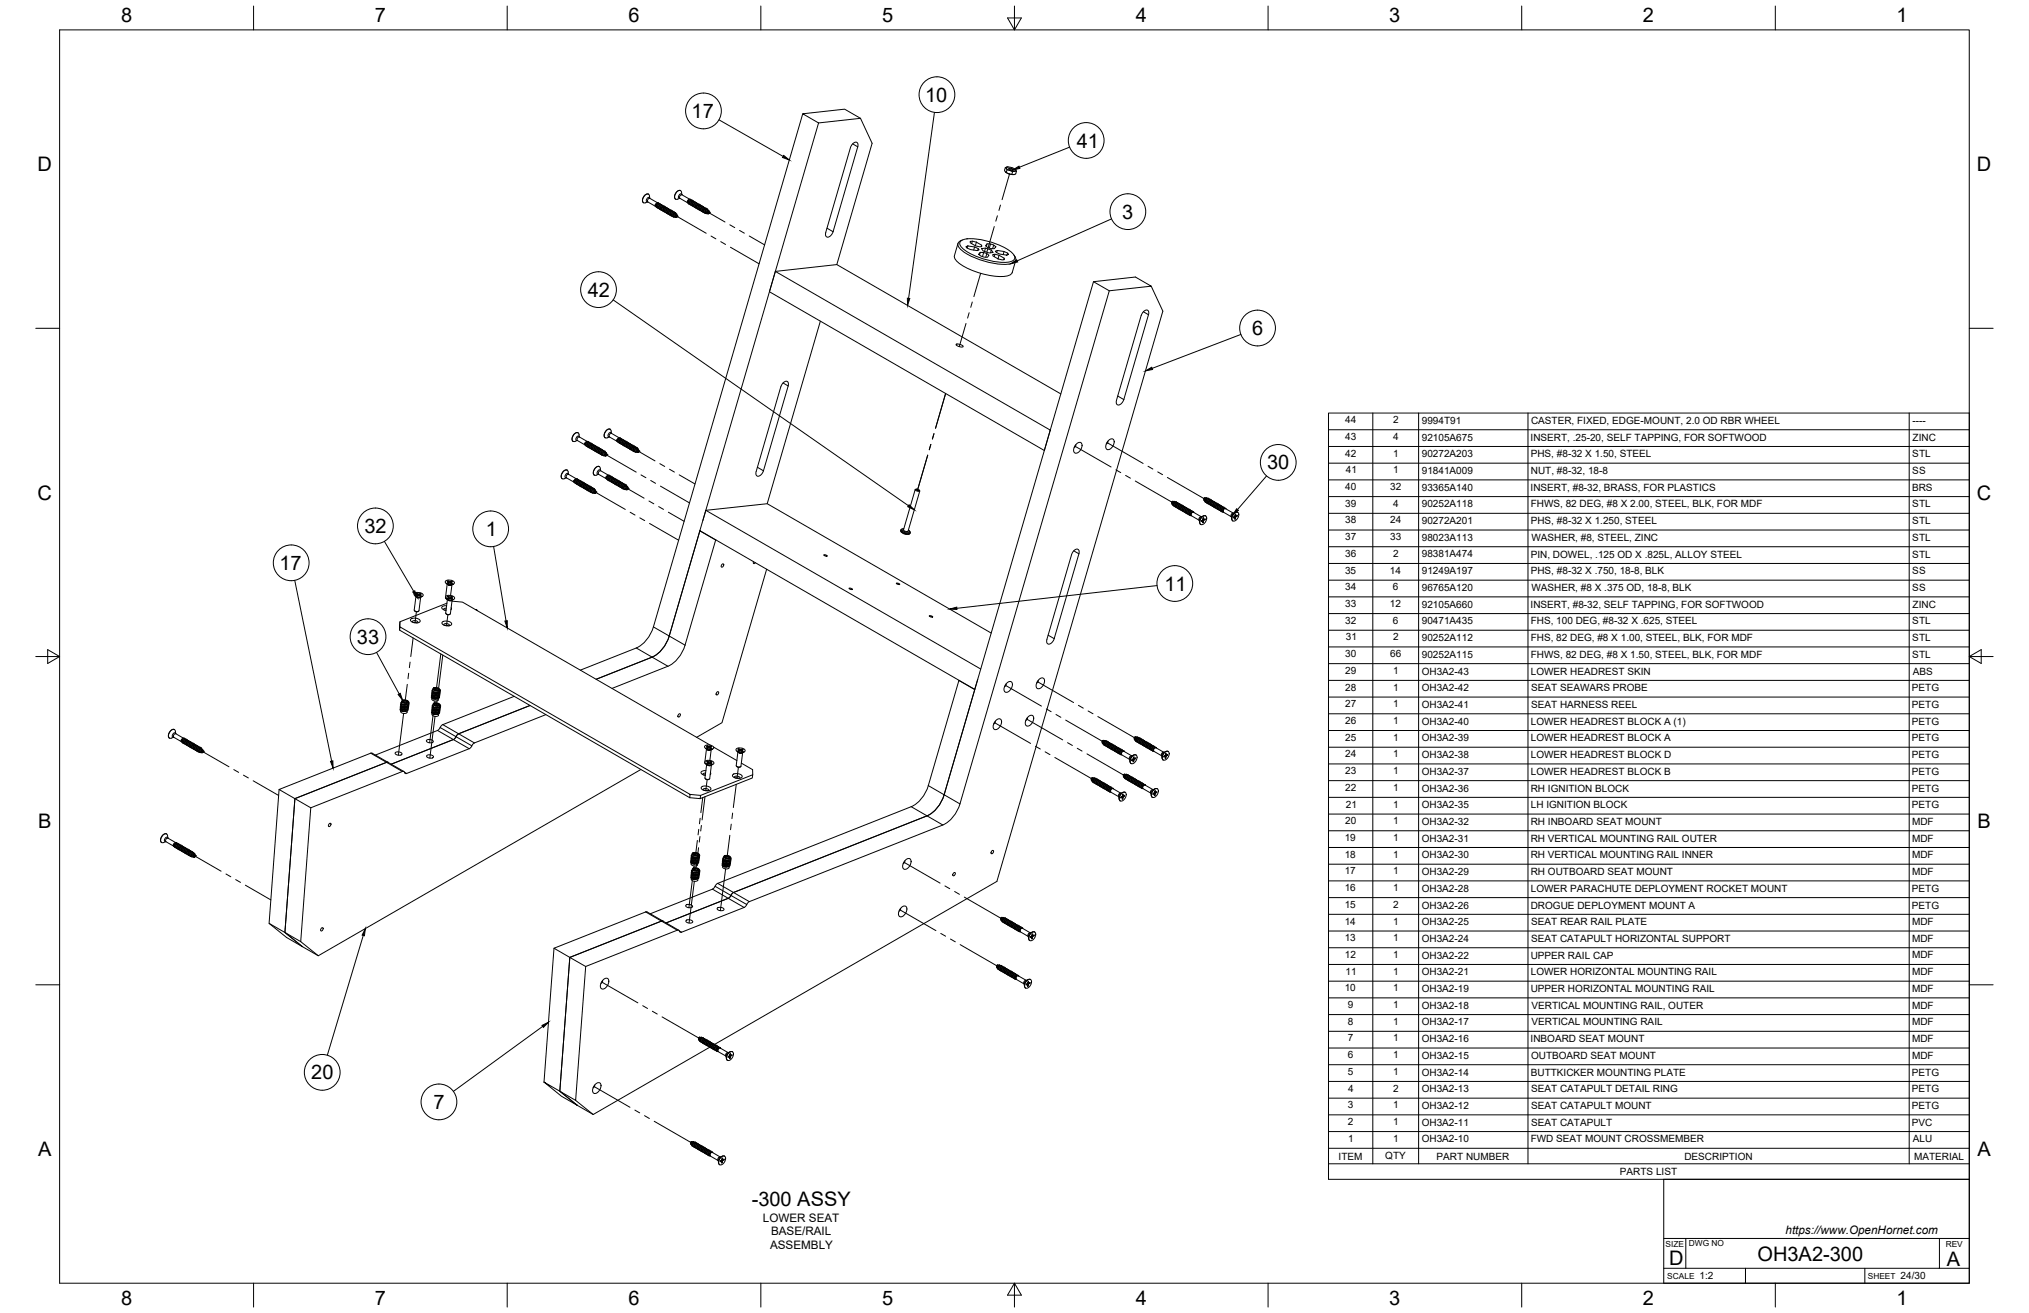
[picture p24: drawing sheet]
<svg xmlns="http://www.w3.org/2000/svg" width="864mm" height="559mm" viewBox="0 0 864 559" stroke-linecap="round" stroke-linejoin="round" font-family="sans-serif">
<defs><g id="words">
<g font-size="8.5">
<text x="51.6" y="9.4">8</text>
<text x="159.5" y="9.4">7</text>
<text x="267.5" y="9.4">6</text>
<text x="375.4" y="9.3">5</text>
<text x="483.4" y="9.4">4</text>
<text x="591.3" y="9.4">3</text>
<text x="699.3" y="9.4">2</text>
<text x="807.2" y="9.4">1</text>
<text x="393.8" y="43.3">10</text>
<text x="294.4" y="50.3">17</text>
<text x="458.3" y="62.8">41</text>
<text x="16" y="72.9">D</text>
<text x="841.4" y="72.9">D</text>
<text x="477.7" y="93.1">3</text>
<text x="250.2" y="126.3">42</text>
<text x="532.9" y="142.6">6</text>
<text x="539.3" y="199.8">30</text>
<text x="16" y="212.6">C</text>
<text x="841.4" y="212.6">C</text>
<text x="155.1" y="226.8">32</text>
<text x="206.8" y="228.2">1</text>
<text x="118.9" y="242.6">17</text>
<text x="495.6" y="251.4">11</text>
<text x="151.9" y="274">33</text>
<text x="16.2" y="352.3">B</text>
<text x="841.7" y="352.3">B</text>
<text x="132.5" y="459.4">20</text>
<text x="184.4" y="472">7</text>
<text x="16.2" y="492">A</text>
<text x="841.7" y="492">A</text>
<text x="320" y="513.2">-300 ASSY</text>
<text x="710.4" y="538.4">D</text>
<text x="748.1" y="536.7">OH3A2-300</text>
<text x="828.7" y="538.8">A</text>
<text x="51.6" y="555.5">8</text>
<text x="159.5" y="555.5">7</text>
<text x="267.5" y="555.5">6</text>
<text x="375.4" y="555.4">5</text>
<text x="483.4" y="555.5">4</text>
<text x="591.3" y="555.5">3</text>
<text x="699.3" y="555.5">2</text>
<text x="807.2" y="555.5">1</text>
</g>
<g font-size="5">
<text x="324.7" y="519.9">LOWER SEAT</text>
<text x="328.2" y="525.7">BASE/RAIL</text>
<text x="760" y="525.2">https://www.OpenHornet.com</text>
<text x="327.7" y="531.5">ASSEMBLY</text>
</g>
<g font-size="4.3">
<text x="572.6" y="180.1">44</text>
<text x="592.9" y="180.1">2</text>
<text x="605.2" y="180.4">9994T91</text>
<text x="651.7" y="180.4">CASTER, FIXED, EDGE-MOUNT, 2.0 OD RBR WHEEL</text>
<text x="814" y="180.4">----</text>
<text x="572.6" y="187.2">43</text>
<text x="592.9" y="187.2">4</text>
<text x="605.2" y="187.5">92105A675</text>
<text x="651.5" y="187.5">INSERT, .25-20, SELF TAPPING, FOR SOFTWOOD</text>
<text x="814" y="187.5">ZINC</text>
<text x="572.6" y="194.3">42</text>
<text x="593" y="194.3">1</text>
<text x="605.2" y="194.6">90272A203</text>
<text x="651.5" y="194.6">PHS, #8-32 X 1.50, STEEL</text>
<text x="813.9" y="194.6">STL</text>
<text x="572.9" y="201.4">41</text>
<text x="593" y="201.4">1</text>
<text x="605.2" y="201.7">91841A009</text>
<text x="651.6" y="201.7">NUT, #8-32, 18-8</text>
<text x="813.9" y="201.7">SS</text>
<text x="572.6" y="208.6">40</text>
<text x="591.7" y="208.6">32</text>
<text x="605.2" y="208.8">93365A140</text>
<text x="651.5" y="208.9">INSERT, #8-32, BRASS, FOR PLASTICS</text>
<text x="813.8" y="208.9">BRS</text>
<text x="572.5" y="215.7">39</text>
<text x="592.9" y="215.7">4</text>
<text x="605.2" y="215.9">90252A118</text>
<text x="651.5" y="216">FHWS, 82 DEG, #8 X 2.00, STEEL, BLK, FOR MDF</text>
<text x="813.9" y="216">STL</text>
<text x="572.5" y="222.8">38</text>
<text x="591.7" y="222.8">24</text>
<text x="605.2" y="223">90272A201</text>
<text x="651.5" y="223.1">PHS, #8-32 X 1.250, STEEL</text>
<text x="813.9" y="223.1">STL</text>
<text x="572.5" y="229.9">37</text>
<text x="591.7" y="229.9">33</text>
<text x="605.2" y="230.1">98023A113</text>
<text x="651.8" y="230.2">WASHER, #8, STEEL, ZINC</text>
<text x="813.9" y="230.2">STL</text>
<text x="572.5" y="237">36</text>
<text x="592.9" y="237">2</text>
<text x="605.2" y="237.3">98381A474</text>
<text x="651.5" y="237.3">PIN, DOWEL, .125 OD X .825L, ALLOY STEEL</text>
<text x="813.9" y="237.3">STL</text>
<text x="572.5" y="244.1">35</text>
<text x="591.6" y="244.1">14</text>
<text x="605.2" y="244.4">91249A197</text>
<text x="651.5" y="244.4">PHS, #8-32 X .750, 18-8, BLK</text>
<text x="813.9" y="244.4">SS</text>
<text x="572.5" y="251.2">34</text>
<text x="592.9" y="251.2">6</text>
<text x="605.2" y="251.5">96765A120</text>
<text x="651.8" y="251.5">WASHER, #8 X .375 OD, 18-8, BLK</text>
<text x="813.9" y="251.5">SS</text>
<text x="572.5" y="258.3">33</text>
<text x="591.6" y="258.3">12</text>
<text x="605.2" y="258.6">92105A660</text>
<text x="651.5" y="258.6">INSERT, #8-32, SELF TAPPING, FOR SOFTWOOD</text>
<text x="814" y="258.6">ZINC</text>
<text x="572.5" y="265.5">32</text>
<text x="592.9" y="265.5">6</text>
<text x="605.2" y="265.7">90471A435</text>
<text x="651.5" y="265.7">FHS, 100 DEG, #8-32 X .625, STEEL</text>
<text x="813.9" y="265.7">STL</text>
<text x="572.8" y="272.6">31</text>
<text x="592.9" y="272.6">2</text>
<text x="605.2" y="272.8">90252A112</text>
<text x="651.5" y="272.9">FHS, 82 DEG, #8 X 1.00, STEEL, BLK, FOR MDF</text>
<text x="813.9" y="272.9">STL</text>
<text x="572.5" y="279.7">30</text>
<text x="591.7" y="279.7">66</text>
<text x="605.2" y="279.9">90252A115</text>
<text x="651.5" y="280">FHWS, 82 DEG, #8 X 1.50, STEEL, BLK, FOR MDF</text>
<text x="813.9" y="280">STL</text>
<text x="572.5" y="286.8">29</text>
<text x="593" y="286.8">1</text>
<text x="605.1" y="287.1">OH3A2-43</text>
<text x="651.6" y="287.1">LOWER HEADREST SKIN</text>
<text x="814.1" y="287.1">ABS</text>
<text x="572.5" y="293.9">28</text>
<text x="593" y="293.9">1</text>
<text x="605.1" y="294.2">OH3A2-42</text>
<text x="651.7" y="294.2">SEAT SEAWARS PROBE</text>
<text x="813.8" y="294.2">PETG</text>
<text x="572.5" y="301">27</text>
<text x="593" y="301">1</text>
<text x="605.1" y="301.3">OH3A2-41</text>
<text x="651.7" y="301.3">SEAT HARNESS REEL</text>
<text x="813.8" y="301.3">PETG</text>
<text x="572.5" y="308.1">26</text>
<text x="593" y="308.1">1</text>
<text x="605.1" y="308.4">OH3A2-40</text>
<text x="651.6" y="308.4">LOWER HEADREST BLOCK A (1)</text>
<text x="813.8" y="308.4">PETG</text>
<text x="572.5" y="315.2">25</text>
<text x="593" y="315.2">1</text>
<text x="605.1" y="315.5">OH3A2-39</text>
<text x="651.6" y="315.5">LOWER HEADREST BLOCK A</text>
<text x="813.8" y="315.5">PETG</text>
<text x="572.5" y="322.3">24</text>
<text x="593" y="322.3">1</text>
<text x="605.1" y="322.6">OH3A2-38</text>
<text x="651.6" y="322.6">LOWER HEADREST BLOCK D</text>
<text x="813.8" y="322.6">PETG</text>
<text x="572.5" y="329.5">23</text>
<text x="593" y="329.5">1</text>
<text x="605.1" y="329.8">OH3A2-37</text>
<text x="651.6" y="329.8">LOWER HEADREST BLOCK B</text>
<text x="813.8" y="329.8">PETG</text>
<text x="572.6" y="336.6">22</text>
<text x="593" y="336.6">1</text>
<text x="605.1" y="336.9">OH3A2-36</text>
<text x="651.5" y="336.9">RH IGNITION BLOCK</text>
<text x="813.8" y="336.9">PETG</text>
<text x="572.8" y="343.7">21</text>
<text x="593" y="343.7">1</text>
<text x="605.1" y="344">OH3A2-35</text>
<text x="651.6" y="344">LH IGNITION BLOCK</text>
<text x="813.8" y="344">PETG</text>
<text x="572.5" y="350.8">20</text>
<text x="593" y="350.8">1</text>
<text x="605.1" y="351.1">OH3A2-32</text>
<text x="651.5" y="351.1">RH INBOARD SEAT MOUNT</text>
<text x="813.8" y="351">MDF</text>
<text x="572.4" y="357.9">19</text>
<text x="593" y="357.9">1</text>
<text x="605.1" y="358.2">OH3A2-31</text>
<text x="651.5" y="358.2">RH VERTICAL MOUNTING RAIL OUTER</text>
<text x="813.8" y="358.1">MDF</text>
<text x="572.4" y="365">18</text>
<text x="593" y="365">1</text>
<text x="605.1" y="365.3">OH3A2-30</text>
<text x="651.5" y="365.3">RH VERTICAL MOUNTING RAIL INNER</text>
<text x="813.8" y="365.3">MDF</text>
<text x="572.4" y="372.1">17</text>
<text x="593" y="372.1">1</text>
<text x="605.1" y="372.4">OH3A2-29</text>
<text x="651.5" y="372.4">RH OUTBOARD SEAT MOUNT</text>
<text x="813.8" y="372.4">MDF</text>
<text x="572.4" y="379.2">16</text>
<text x="593" y="379.2">1</text>
<text x="605.1" y="379.5">OH3A2-28</text>
<text x="651.6" y="379.5">LOWER PARACHUTE DEPLOYMENT ROCKET MOUNT</text>
<text x="813.8" y="379.5">PETG</text>
<text x="572.3" y="386.4">15</text>
<text x="592.9" y="386.4">2</text>
<text x="605.1" y="386.7">OH3A2-26</text>
<text x="651.5" y="386.7">DROGUE DEPLOYMENT MOUNT A</text>
<text x="813.8" y="386.7">PETG</text>
<text x="572.4" y="393.5">14</text>
<text x="593" y="393.5">1</text>
<text x="605.1" y="393.8">OH3A2-25</text>
<text x="651.7" y="393.8">SEAT REAR RAIL PLATE</text>
<text x="813.8" y="393.7">MDF</text>
<text x="572.4" y="400.6">13</text>
<text x="593" y="400.6">1</text>
<text x="605.1" y="400.9">OH3A2-24</text>
<text x="651.7" y="400.9">SEAT CATAPULT HORIZONTAL SUPPORT</text>
<text x="813.8" y="400.8">MDF</text>
<text x="572.4" y="407.7">12</text>
<text x="593" y="407.7">1</text>
<text x="605.1" y="408">OH3A2-22</text>
<text x="651.5" y="408">UPPER RAIL CAP</text>
<text x="813.8" y="407.9">MDF</text>
<text x="572.7" y="414.8">11</text>
<text x="593" y="414.8">1</text>
<text x="605.1" y="415.1">OH3A2-21</text>
<text x="651.6" y="415.1">LOWER HORIZONTAL MOUNTING RAIL</text>
<text x="813.8" y="415">MDF</text>
<text x="572.4" y="421.9">10</text>
<text x="593" y="421.9">1</text>
<text x="605.1" y="422.2">OH3A2-19</text>
<text x="651.5" y="422.2">UPPER HORIZONTAL MOUNTING RAIL</text>
<text x="813.8" y="422.1">MDF</text>
<text x="573.7" y="429">9</text>
<text x="593" y="429">1</text>
<text x="605.1" y="429.3">OH3A2-18</text>
<text x="651.8" y="429.3">VERTICAL MOUNTING RAIL, OUTER</text>
<text x="813.8" y="429.3">MDF</text>
<text x="573.7" y="436.1">8</text>
<text x="593" y="436.1">1</text>
<text x="605.1" y="436.4">OH3A2-17</text>
<text x="651.8" y="436.4">VERTICAL MOUNTING RAIL</text>
<text x="813.8" y="436.4">MDF</text>
<text x="573.7" y="443.2">7</text>
<text x="593" y="443.3">1</text>
<text x="605.1" y="443.5">OH3A2-16</text>
<text x="651.5" y="443.5">INBOARD SEAT MOUNT</text>
<text x="813.8" y="443.5">MDF</text>
<text x="573.7" y="450.4">6</text>
<text x="593" y="450.4">1</text>
<text x="605.1" y="450.7">OH3A2-15</text>
<text x="651.7" y="450.7">OUTBOARD SEAT MOUNT</text>
<text x="813.8" y="450.6">MDF</text>
<text x="573.7" y="457.5">5</text>
<text x="593" y="457.5">1</text>
<text x="605.1" y="457.8">OH3A2-14</text>
<text x="651.6" y="457.8">BUTTKICKER MOUNTING PLATE</text>
<text x="813.8" y="457.8">PETG</text>
<text x="573.8" y="464.6">4</text>
<text x="592.9" y="464.6">2</text>
<text x="605.1" y="464.9">OH3A2-13</text>
<text x="651.7" y="464.9">SEAT CATAPULT DETAIL RING</text>
<text x="813.8" y="464.9">PETG</text>
<text x="573.7" y="471.7">3</text>
<text x="593" y="471.7">1</text>
<text x="605.1" y="472">OH3A2-12</text>
<text x="651.7" y="472">SEAT CATAPULT MOUNT</text>
<text x="813.8" y="472">PETG</text>
<text x="573.7" y="478.8">2</text>
<text x="593" y="478.8">1</text>
<text x="605.1" y="479.1">OH3A2-11</text>
<text x="651.7" y="479.1">SEAT CATAPULT</text>
<text x="813.8" y="479.1">PVC</text>
<text x="573.8" y="485.9">1</text>
<text x="593" y="485.9">1</text>
<text x="605.1" y="486.2">OH3A2-10</text>
<text x="651.5" y="486.2">FWD SEAT MOUNT CROSSMEMBER</text>
<text x="814.1" y="486.2">ALU</text>
<text x="569.7" y="493.5">ITEM</text>
<text x="589.6" y="493.4">QTY</text>
<text x="611.4" y="493.5">PART NUMBER</text>
<text x="716.9" y="493.5">DESCRIPTION</text>
<text x="814.7" y="493.5">MATERIAL</text>
<text x="689.5" y="500.1">PARTS LIST</text>
<text x="723.4" y="544.5">1:2</text>
<text x="809" y="544.5">24/30</text>
</g>
<g font-size="3.5">
<text x="708.9" y="530.9">SIZE</text>
<text x="718.9" y="530.5">DWG NO</text>
<text x="828.2" y="530.9">REV</text>
<text x="709.6" y="544.2">SCALE</text>
<text x="795" y="544.2">SHEET</text>
</g>
</g></defs>
<!-- layer: Visible -->
<g fill="none" stroke="#000" stroke-width=".43">
<path d="M341.7 48.4l-63.6 218.4a14.4 14.4 0 0 1-7.3 9l-23.8 9.4M348.4 52.3l17.8-1.9 5 10.6-15 51.6M348.4 52.3l-49.3 169.3M366.2 50.4l-6.7-3.9-17.8 1.9 6.7 3.9M362.9 61.3a1.28 1.28 0 0 1 1.8-.7 1.28 1.28 0 0 1 .4 1.9l-10.5 36.1a2.36 2.36 0 0 1-2.9 2.1l-.3-.7 .1-1 10.5-36.2zM427.9 71.3l-.2 1.6 1.7 1.1M428 73.3l1.4 .7M428.3 71.6l.3 .7 1.2 .2M428.3 71.6l1.5 .9M428.6 72.3l-.3 1.1M428.7 71.1l-.8 .2 .4 .3M428.7 71.1h.1"/>
<path d="M428.8 71.1l2 .3 1.5 .9M428.8 71.1l-.6 .2 .1 .3M429.4 71.6a1.63 1.63 0 0 1 1.9 .7 1.63 1.63 0 0 1-1.9-.7zM429.4 74l1.3 .2M429.4 74l2 .3M429.4 71.9h1.1l.6 .5M429.8 72.5a2.01 2.01 0 0 0 2.3 .3l.5 .1M431 73.1l-.3 1.1M431.5 74.3h.1M432.1 72.1l.2 .2M432.3 72.3l.3 .6M432.3 72.3l.1 .2a2.32 2.32 0 0 1-2.6 0"/>
<path d="M432.6 72.9l-.3 1.1-1.6 .2M273.9 86.3h.1M275.6 85.9l3.4 1.9M275.9 82.6l.1 .1M276 82.6a2.43 2.43 0 0 0-2.1 3.7M276.5 84.4l-.1-1a1.01 1.01 0 0 0-.8-.9 1.01 1.01 0 0 0-1.1 .6 2.29 2.29 0 0 0-.5 3.2l1.7-.4M276.6 84.4h.1M276.6 84.4l3.3 1.9M279.3 87.8l-.4-.7v.6l.4 .4M279.6 86.7l-.3 1M280 86.4a1.07 1.07 0 0 0-1.1 1.4M280.4 86.4h-.6l-.5 .8v.7l.3 .5"/>
<path d="M280.4 86.8l-.6 .3v1M280.5 86.7l-.4-.3-.7 .8v.9l.5 .3M280.9 86.7l-.5 .1-.5 .8 .3 1.1M280.9 86.7h.1M281 87.2l-.6 .3v1M281.1 87.1l-.4-.4-.6 .7-.1 1.1 .5 .3M281.5 87.5l-.5 .3 .1 1M281.5 87.5h.1M281.6 87.1l-.6 .1-.5 .6-.1 .7 .4 .6M281.7 87.4l-.4-.3-.7 .7-.1 .9 .6 .4M281.9 89.7h.1M282.2 87.4h-.5l-.5 .7-.1 .8 .3 .5"/>
<path d="M282.2 87.9l-.7 .4 .1 .8M282.3 87.8l-.4-.4-.7 .8v.9l.5 .4M282.7 87.7l-.5 .1-.5 .8 .2 1.1M282.7 87.7v.1M282.8 88.2l-.6 .3v1M282.9 88.1l-.4-.3-.6 .6-.2 1 .6 .4M283.3 88.5l-.5 .4v.9M283.3 88.5h.1M283.4 88.1l-.6 .1-.5 .7-.1 .6 .4 .6M283.5 88.5l-.4-.4-.7 .7-.1 .9 .6 .5M283.7 90.7l.1 .1M284 88.5h-.6l-.5 .7v.8l.3 .4"/>
<path d="M284 88.9l-.6 .4v.9M284.1 88.8l-.4-.3-.7 .7v.9l.5 .4M284.5 88.8l-.5 .1-.4 .6-.2 .8 .3 .4M284.6 89.2l-.6 .4v.9M284.7 89.2l-.4-.4-.7 .8v1l.5 .3M285.1 89.2l-.5 .1-.5 .7 .3 1.1M285.2 89.6l-.6 .4v.9M285.3 89.5l-.4-.3-.7 .7v1l.5 .3M285.7 89.5l-.6 .2-.4 .7 .3 1.1M285.7 89.5h.1M285.8 89.9l-.6 .4v.9M285.9 89.9l-.4-.4-.7 .7v1l.5 .3"/>
<path d="M286.3 90.2l-.6 .5 .1 .8M286.3 90.2l.1 .1M286.3 89.9h-.4l-.5 .6-.2 .9 .4 .4M286.5 90.2l-.4-.4-.7 .8-.1 .9 .6 .4M286.9 90.2l-.5 .1-.5 .7 .3 1.2M287 90.6l-.6 .4 .1 .9M287.1 90.6l-.2-.4-.4 .1-.6 1 .1 .8 .6 .1M287.1 90.6l-.6 1.1 .3 .7M287.1 90.6h.1M287.1 90.6h.5l.1 .5M287.1 90.6l-.5 1.3 .2 .5h.6M287.1 90.6l.2 .4"/>
<path d="M287.3 92.2h.1M287.3 91l.4 .1M287.3 91l-.3 .7 .3 .5M287.5 90.5l-.4 .1M287.5 90.5v.1M287.5 84.8h.1M287.7 92.5l.4-.2zM288 91.1l-.6 .4 .2 1M288.1 91.5l-.2-.4-.5 .6 .3 .8M288.1 91.9l.3 .3-.8-.2M288.1 91.9l.2-.1v.2M288.1 91.9v-.3l-.4 .4"/>
<path d="M288.2 91.6l-.3-.1-.3 .5M288.2 92.3h-.1M288.3 92h.1M289.6 81.1h.1M289.6 81.1a2.43 2.43 0 0 0-2.1 3.6M290.1 81.9l.1 1 3.4 1.9M290.1 81.9a1.01 1.01 0 0 0-.8-.9 1.01 1.01 0 0 0-1.1 .5 2.29 2.29 0 0 0-.6 3.3l1.7-.4 3.3 1.9M292.9 86.3l-.3-.7v.6l.4 .3M293.2 85.2l-.3 1M293.7 84.8a1.11 1.11 0 0 0-1.1 1.4M294 84.9l-.6 .1-.4 .6-.1 .8 .4 .5M294.1 85.3l-.7 .4 .1 .9"/>
<path d="M294.2 85.2l-.4-.3-.7 .7-.1 .9 .6 .4M294.6 85.2l-.6 .1-.4 .8-.1 .7 .4 .4M294.7 85.6l-.6 .4v.9M294.8 85.6l-.5-.4-.6 .9-.1 .8 .6 .4M295.1 85.5l-.5 .2-.4 .7 .3 1.1M295.1 85.5l.1 .1M295.3 86l-.6 .3v1M295.4 85.9l-.4-.3-.7 .7-.1 1 .6 .3M295.8 85.9l-.6 .1-.4 .7-.1 .6 .4 .6M295.9 86.3l-.6 .4v.9M296 86.3l-.4-.4-.7 .7-.1 1 .6 .4M296.2 88.5l.1 .1"/>
<path d="M296.4 86.3h-.5l-.5 .6-.1 .9 .4 .4M296.5 86.7l-.7 .4 .1 .9M296.6 86.6l-.5-.3-.6 .7-.1 1 .6 .3M296.9 86.6l-.5 .2-.4 .6 .2 1.1M296.9 86.6h.1M297.1 87l-.6 .4v.9M297.2 87l-.4-.4-.7 .6-.1 1.1 .6 .3M297.6 87.3l-.5 .5v.9M297.6 87.3l.1 .1M297.6 87l-.6 .1-.4 .6-.1 .7 .4 .5M297.8 87.3l-.4-.4-.7 .8-.1 .8 .6 .5M298 89.6h.1"/>
<path d="M298.2 87.3l-.6 .1-.4 .6-.1 .8 .4 .5M298.3 87.7l-.7 .5 .1 .8M298.4 87.7l-.5-.4-.6 .8-.1 .9 .6 .3M298.8 87.7h-.5l-.5 .8 .2 1.1M298.9 88.1l-.6 .3v.9M299 88l-.4-.4-.7 .9-.1 .8 .6 .4M299.4 88l-.6 .1-.4 .7 .3 1.2M299.5 88.4l-.6 .3v1M299.6 88.3l-.4-.3-.7 .7-.1 1 .6 .3M300 88.3l-.6 .1-.4 .7-.1 .6 .4 .6M300.1 88.8l-.7 .3 .1 .9M300.2 88.7l-.4-.4-.7 .7-.1 .9 .6 .5"/>
<path d="M300.6 88.7h-.5l-.5 .6-.1 .9 .4 .5M300.7 89.1l-.6 .3 .1 1M300.7 89l-.6 1.1 .4 .8M300.7 89l.1 .1M300.8 89l-.2-.3h-.4l-.6 .9 .1 .8 .6 .3M300.8 89.1l.5 .1v.4l-.3-.1M300.8 89.1l-.6 1.3 .3 .5h.6M300.8 89.1l.2 .4M301 89.5l-.4 .9 .4 .3M301.2 89h-.5M301.3 90.5l.4 .3M301.3 91l.5-.2z"/>
<path d="M301.5 90l.3 .1-.5 .4zM301.6 89.6l-.7 .7 .3 .7M301.6 89.6h.1M301.8 90l-.3-.4-.4 .5 .2 .9M301.8 90.4l.2-.1v.2M301.8 90.4l.2 .3-.3 .1M301.8 90.8h.1M301.9 90.3l-.1 .1M301.9 90.3h.1M301.9 90.2v.1M302 90.5h.1M330 115.5l117 67.5-2.5 8.7-117-67.5z"/>
<path d="M330 115.5l26.2-2.9 95.3 55M407.7 103.6l-1.5 5.2a4.4 4.4 0 0 0 2.8 3.8 32.3 32.3 0 0 0 19.6 4.9 2.7 2.7 0 0 0 2.2-1.5l1.5-5.2M409 102.5a16.8 16.8 0 0 1 11.5 .2 21.8 21.8 0 0 1 11.1 5.9 1.8 1.8 0 0 1 .1 2 1.8 1.8 0 0 1-1.8 .8 29.2 29.2 0 0 1-20.6-6.1 1.88 1.88 0 0 1-.3-2.8zM409.6 102.2a2.09 2.09 0 0 0-1.9 1.7 2.09 2.09 0 0 0 1.2 2.3 31.5 31.5 0 0 0 21.1 6.1 2.09 2.09 0 0 0 2.2-1.2 2.09 2.09 0 0 0-.6-2.5M411.1 105a5.7 5.7 0 0 1 5.7 1.3 5.7 5.7 0 0 1-5.7-1.3zM411.9 104.7l-.2 .9M412.9 102.7l1-.1 1.7 .5 2.2 1.3 .1 .6-2.7-.4-2.2-1.2zM413.9 102.6l-.3 1.1M414.8 105.1l-.4 1.3M415.6 103.1l-.5 1.5M416.3 105.8l-.2 .8M417.2 107.4l2.8 .5 .9 .7-.6 .9-1.5-.1-1.3-.4-1-.8z"/>
<path d="M417.2 107.4l-.3 1.1M417.7 105.8l1.8-.2 2.4 .8 .8 1.1-1.7 .2-2.5-.9zM417.8 104.4l-.2 .6M418.7 107.5l-.5 1.7M419.5 105.6l-.5 1.4M420 107.9l-.4 1.6M420.1 103.8h1.5l1.4 .5 .9 .7-.7 .9-2.8-.6-.9-.7zM420.1 103.8l-.3 1.1M421.6 103.8l-.5 1.8M421.9 106.4l-.3 1.2M422.6 108.3l.9-.1 1.7 .4 2.2 1.3 .1 .6-.9 .1-1.8-.4-2.2-1.3zM423 104.3l-.5 1.5"/>
<path d="M423.5 108.2l-.3 1M423.7 106.9a5.7 5.7 0 0 1 5.6 1.4 5.7 5.7 0 0 1-5.6-1.4zM424.5 106.6l-.3 .9M425.2 108.6l-.4 1.6M427.4 107l-.4 1.4M427.4 109.9l-.2 .6M428.9 107.7l-.3 .8M465.4 119.9l6.7 3.9 17.9-2-6.7-3.9-17.9 2-63.6 218.3M349.2 136.7l-22.7 77.7M472.1 123.8l-63.5 218.3a14.4 14.4 0 0 1-7.3 9l-82.4 32.6M486.6 132.7a1.28 1.28 0 0 1 1.9-.7 1.28 1.28 0 0 1 .3 1.9l-10.5 36.1a2.36 2.36 0 0 1-2.9 2.2l-.3-.7 .1-1.1 10.5-36.1zM490 121.8l4.9 10.6-70.6 242.7-120.1 69.4"/>
<path d="M407 146.5a2.66 2.66 0 0 1 2.9 1.1 2.66 2.66 0 0 1-2.9-1.1zM335.5 164.2a1.28 1.28 0 0 0-.4-1.9 1.28 1.28 0 0 0-1.8 .7l-1 1.6-10.5 36.1a1.28 1.28 0 0 0 .4 1.9 1.28 1.28 0 0 0 1.8-.7l.9-1.6 10.6-36M243.9 187.8v.1M246 184.2h.1M246 184.2a2.43 2.43 0 0 0-2.1 3.6M249.3 189.4l-.3-.8-.1 .7 .4 .3M249.6 188.3l-.3 1M249.9 187.9l-3.4-2v-.9a1.01 1.01 0 0 0-.9-.9 1.01 1.01 0 0 0-1 .5 2.29 2.29 0 0 0-.6 3.3l1.7-.4 3.3 1.9M250 187.9a1.07 1.07 0 0 0-1 1.4M250.4 188.3l-.6 .5 .1 .9M250.4 188.3v.1M250.4 187.9l-.5 .1-.5 .6-.1 .8 .3 .5"/>
<path d="M250.5 188.3l-.4-.4-.7 .8v.8l.6 .5M250.8 190.6h.1M251 188.3h-.5l-.6 .8 .3 1.2M251 188.7l-.6 .3 .1 1M251.1 188.6l-.4-.3-.6 .6-.1 1 .5 .4M251.6 188.6l-.6 .1-.4 .7 .2 1.2M251.6 189.1l-.6 .3 .1 1M251.7 189l-.4-.4-.6 .7-.2 .9 .6 .5M252.1 189.4l-.5 .4 .1 .9M252.1 189.4h.1M252.2 189l-.6 .1-.4 .6-.1 .8 .3 .5M252.3 189.3l-.4-.3-.7 .8v.8l.6 .4"/>
<path d="M252.6 191.6v.1M252.8 189.3l-.5 .1-.6 .8v.7l.3 .4M252.8 189.8l-.6 .3 .1 .9M252.9 189.7l-.4-.4-.7 .9v.8l.5 .4M253.4 189.7l-.6 .1-.4 .6 .2 1.2M253.4 190.1l-.6 .3 .1 1M253.5 190l-.4-.3-.6 .7-.1 1 .5 .3M254 190l-.6 .1-.4 .7-.1 .6 .3 .6M254 190.4l-.6 .4 .1 .9M254.1 190.4l-.3-.4-.7 .7-.1 .9 .5 .5M254.5 190.3l-.9 .7-.1 .9 .3 .4M254.5 190.3l.1 .1"/>
<path d="M254.6 190.8l-.6 .4 .1 .9M254.7 192.4l-.2-.6 .8-.8-.2-.3-.6 .3-.4 .8 .1 .7 .5 .3M254.7 190.7l-.4-.3-.7 .7v.9l.5 .4M255 198.5l.1 .1M255 198.6a2.43 2.43 0 0 0-2.1 3.6M255.2 190.7l-.6 .1-.5 .8 .3 1.1M255.5 193.3l.1 .1M255.8 191.1l-.6 .1-.4 .6-.1 .7 .3 .5M255.8 191.5l-.6 .4v.9M255.9 191.4l-.3-.4-.7 .7-.1 1 .5 .4M256.4 191.4h-.5l-.5 .6-.1 .9 .2 .4M256.4 191.8l-.6 .5 .1 .8"/>
<path d="M256.5 191.7l-.4-.3-.7 .8v.9l.5 .3M257 191.7l-.5 .1-.6 .8v.7l.3 .4M257 192.2l-.6 .3 .1 1M257.1 192.1l-.4-.4-.7 .9 .1 1 .5 .2M257.1 192.1l-.6 1.1 .4 .8M257.1 192.1l.1 .1M257.2 192.2l.5 .1v.4l-.4-.1M257.2 192.2l-.6 1.3 .3 .5 .5-.1M257.2 192.2l.1 .4M257.3 193.8h.1M257.3 192.6l-.3 .6 .3 .6M257.5 192l-.4 .1"/>
<path d="M257.5 192l.1 .1M257.7 194.1l.5-.3zM258 192.7h-.4l-.3 .7 .3 .7M258.1 193.5l.2-.2v.3M258.1 193.5h.2M258.2 193.8l-.1 .1M258.2 193.4l-.1 .1M258.2 193.4h.1M258.3 193.3l-.3-.1-.3 .4M258.3 193.5l.1 .3-.4 .1-.3-.3 .2-.6 .3 .2-.3-.5-.5 .7 .3 .7M258.3 193.6h.1M259.7 182.7a2.39 2.39 0 0 0-2.1 3.6"/>
<path d="M263.3 186.8l-.4 1-.3-.7v.2l.4 .8M263.6 186.4l-3.3-2-.2-1a1.01 1.01 0 0 0-.8-.9 1.01 1.01 0 0 0-1.1 .6 2.29 2.29 0 0 0-.5 3.3l1.7-.5 3.2 1.8a1.11 1.11 0 0 1 1.1-1.3M264.1 186.4l-.6 .1-.5 .7-.1 .7 .4 .5M264.1 186.9l-.6 .3v.9M264.2 186.8l-.4-.4-.7 .7v1l.5 .4M264.6 186.7l-.5 .2-.5 .7v.8l.3 .4M264.6 186.7v.1M264.7 187.2l-.7 .5 .1 .8M264.8 187.1l-.4-.3-.7 .7-.1 .9 .6 .4M265 189.4h.1M265.2 187.1l-.5 .1-.5 .8 .3 1.1M265.3 187.5l-.7 .6 .1 .7"/>
<path d="M265.4 187.5l-.4-.4-.6 .7-.2 1 .6 .4M265.9 187.5h-.5l-.5 .6-.2 .8 .3 .5M265.9 187.9l-.6 .4v.9M266 187.8l-.4-.3-.7 .7-.1 .8 .6 .5M266.4 188.2l-.5 .5v.8M266.4 188.2h.1M266.4 187.8l-.5 .1-.5 .7-.1 .7 .4 .5M266.6 188.2l-.4-.4-.7 .8-.1 .8 .6 .5M266.8 190.4l.1 .1M267 188.2l-.5 .1-.5 .7v.7l.3 .4M267.1 188.6l-.6 .4v.9M267.2 188.5l-.5-.3-.6 .8v.9l.5 .3"/>
<path d="M267.6 188.5l-.5 .1-.5 .7 .2 1.1M267.7 188.9l-.6 .4v.9M267.8 188.8l-.4-.3-.7 .7v1l.5 .3M268.2 188.8l-.5 .2-.5 .6-.1 .7 .4 .5M268.3 189.3l-.6 .4v.9M268.4 189.2l-.4-.4-.7 .7-.1 1 .6 .4M268.8 189.2h-.4l-.5 .6-.2 .9 .4 .5M268.9 189.6l-.7 .5 .1 .8M268.9 191.2v-.9l.7-.5-.3-.3-.5 .3-.4 1 .2 .6 .4 .2M269 189.5l-.5-.3-.6 .8v.9l.5 .3M269.4 189.5l-.5 .1-.5 .8 .3 1.1M269.8 192.2h.1"/>
<path d="M270 189.9l-.5 .1-.5 .6-.1 .7 .4 .6M270.1 190.3l-.6 .4v.9M270.2 190.2l-.4-.3-.7 .7-.1 .9 .6 .4M270.6 190.2l-.6 .1-.4 .7 .2 1.2M270.6 190.2h.1M270.7 190.6l-.7 .6 .2 .8M270.8 190.6l-.6 1.1 .3 .7M270.8 190.6h.4M270.8 190.6h.1M270.8 190.6l-.2-.4-.4 .1-.6 1 .1 .7 .6 .3M270.8 190.6h.5l.1 .5M270.8 190.6l-.5 1.5 .3 .4 .5-.1"/>
<path d="M270.8 190.6l.2 .5M271 191.1l.4 .1M271 191.1l-.3 .8 .3 .4M271.2 192.5h.1M271.4 192.6l.4-.3zM271.7 191.2l-.7 .4 .2 .9M271.8 191.6l-.2-.5-.5 .5 .3 1M271.8 192l.3 .3-.8-.2M271.8 192.3h.1M271.9 191.7l-.4-.2-.2 .6M271.9 191.9l.1 .2M271.9 191.8v.1"/>
<path d="M271.9 191.8l-.3-.1-.3 .4M272 192.1h.1M457.9 189.3l-.2 .7-.5 .5M458.3 188.8a1.28 1.28 0 0 1 1.7-.4 1.28 1.28 0 0 1 .5 1.7 2.85 2.85 0 0 1-3 2.7 2.85 2.85 0 0 1 .8-4zM471.6 187.8l-.2 .7-.5 .5M472 187.3a1.28 1.28 0 0 1 1.7-.4 1.28 1.28 0 0 1 .5 1.7 2.85 2.85 0 0 1-3 2.7 2.85 2.85 0 0 1 .8-4zM239.2 203.7l.1 .1M241.4 200.1a2.37 2.37 0 0 0-2.1 3.6M241.9 201.8l-.1-.9a1.01 1.01 0 0 0-.8-.9 1.01 1.01 0 0 0-1.1 .5 2.29 2.29 0 0 0-.5 3.3l1.7-.5 3.2 1.9M242 201.9h.1M242 201.9l3.4 1.9a1.02 1.02 0 0 0-1.1 1.3M244.3 205.1v.1"/>
<path d="M244.6 205.3l-.3-.8v.7l.4 .3M245 204.2l-.4 1M245.8 203.8l-.6 .1-.5 .8 .3 1.1M245.8 204.3l-.6 .3v.9M245.9 204.2l-.4-.4-.6 .7-.1 1 .5 .4M246.4 204.2l-.6 .1-.5 .6-.1 .7 .4 .6M246.4 204.6l-.6 .4 .1 .9M246.5 204.5l-.4-.3-.7 .7-.1 .9 .6 .4M246.7 206.8l.1 .1M246.9 204.9l-.5 .4v.9M246.9 204.9l.1 .1M247 204.5h-.5l-.5 .7-.1 .8 .3 .5"/>
<path d="M247.1 204.9l-.4-.4-.7 .9v.8l.5 .4M247.5 204.8l-.5 .2-.5 .7 .2 1.1M247.5 204.8v.1M247.6 205.3l-.6 .3v1M247.7 205.2l-.4-.3-.6 .6-.2 1 .6 .4M248.2 205.2l-.6 .1-.5 .7-.1 .6 .4 .6M248.2 205.6l-.6 .4v.9M248.3 205.6l-.4-.4-.7 .7-.1 .9 .6 .5M248.8 205.6h-.6l-.5 .7-.1 .8 .4 .4M248.8 206l-.6 .4v.9M248.9 205.9l-.4-.4-.7 .8v.9l.5 .4M249.3 205.9l-.5 .1-.5 .8v.7l.3 .4"/>
<path d="M249.3 205.9h.1M249.4 206.3l-.6 .4v.9M249.5 206.3l-.4-.4-.7 .8v1l.5 .3M249.9 206.6l-.5 .5v.9M249.9 206.6l.1 .1M250 206.3l-.6 .1-.5 .7 .3 1.1M250.1 206.6l-.4-.4-.7 .8v1l.5 .3M250.5 206.6l-.5 .1-.5 .6-.1 .7 .4 .6M250.6 207l-.6 .4v.9M250.7 206.9l-.4-.3-.7 .7v1l.5 .3M251.1 206.9l-.4 .1-.5 .6-.2 .8 .4 .5M251.2 207.4l-.7 .4 .1 .9"/>
<path d="M251.3 207.3l-.4-.4-.7 .8-.1 .9 .6 .4M251.7 207.7l-.5 .4v.9M251.7 207.7h.1M251.7 207.3l-.5 .1-.5 .7 .3 1.2M251.9 207.6l-.4-.3-.6 .6-.2 1 .6 .4M252.2 209.8h.1M252.3 207.6l-.5 .1-.5 .7-.1 .7 .4 .5M252.4 208.1l-.6 .4 .1 .9M252.5 208l-.6 1 .3 .8M252.5 208h.1M252.5 208l-.2-.4-.3 .1-.6 .9v.8l.6 .3M252.6 208l.4 .1v.5"/>
<path d="M252.6 208l-.6 1.5 .2 .4 .6-.1M252.6 208l.1 .5M252.7 208.5l.4 .1M252.7 208.5l-.3 .9 .3 .3M252.9 209.9h.1M252.9 202.2h.1M252.9 208h-.4M253.1 210l.4-.3zM253.4 208.6l-.6 .4 .1 .9M253.5 209l-.2-.4-.5 .5 .3 .9M253.5 209.4l.3 .3-.8-.2 .3-.6 .3 .2-.6 .4M253.6 209.7l-.1 .1"/>
<path d="M253.6 209.3l.1 .2M253.6 209.3h.1M253.6 209.1v.1M253.7 209.5h.1M253.8 202.2l.9-.4 3.3 1.9M253.8 202.2a1.01 1.01 0 0 1-1.1-.3 1.01 1.01 0 0 1-.1-1.2 2.29 2.29 0 0 1 2.5-2.1l.6 1.7 3.3 2a1.05 1.05 0 0 0-1 1.3M258.3 203.7l-.3-.7v.6l.4 .4M258.6 202.6l-.3 1M258.9 204v-.9l.7-.5-.3-.3-.6 .4-.3 .7 .1 .7 .5 .3M259.4 202.3l-.6 .1-.4 .8-.1 .7 .4 .4M260 202.7h-.5l-.5 .8 .3 1.1M260.1 203.1l-.6 .3v1"/>
<path d="M260.2 203l-.4-.4-.7 .8-.1 1 .6 .3M260.6 203l-.6 .1-.4 .7-.1 .6 .4 .6M260.7 203.4l-.6 .4v.9M260.8 203.4l-.4-.4-.7 .7-.1 .9 .6 .5M261 205.6l.1 .1M261.2 203.7l-.6 .6 .1 .8M261.2 203.7l.1 .1M261.2 203.4l-.4-.1-.6 .7-.1 .9 .4 .4M261.4 203.7l-.5-.3-.6 .8-.1 .9 .6 .3M261.7 203.7l-.4 .1-.5 .8 .2 1M261.7 203.7h.1M261.9 204.1l-.6 .3v1"/>
<path d="M262 204.1l-.4-.4-.7 .6-.1 1.1 .6 .3M262.4 204l-.6 .2-.4 .6-.1 .7 .4 .5M262.5 204.5l-.6 .4v.9M262.6 204.4l-.4-.4-.7 .7-.1 1 .6 .4M263 204.4l-.6 .1-.4 .6-.1 .8 .4 .5M263.1 204.8l-.7 .5 .1 .8M263.2 204.7l-.5-.3-.6 .8-.1 .9 .6 .3M263.5 204.7l-.4 .1-.5 .8-.1 .7 .4 .4M263.5 204.7h.1M263.7 205.2l-.6 .3v.9M263.7 206.8l-.1-.7 .8-.7-.2-.3-.6 .2-.4 .9 .1 .7 .5 .2M263.8 205.1l-.4-.4-.7 .9v.9l.5 .3"/>
<path d="M264.2 205.1l-.6 .1-.4 .7 .3 1.2M264.6 207.7l.1 .1M264.8 205.4l-.6 .1-.4 .7-.1 .6 .4 .6M264.9 205.8l-.7 .5 .1 .8M265 205.8l-.4-.4-.7 .7-.1 .9 .6 .5M265.3 205.7l-.9 .7-.1 .9 .3 .4M265.3 205.7l.1 .1M265.5 206.2l-.7 .5 .1 .8M265.6 206.1l-.4-.3-.7 .7-.1 .9 .6 .4M266 206.5l-.6 .7 .2 .7M266 206.5h.1M266 206.1l-.6 .1-.4 .8 .3 1.1"/>
<path d="M266.1 206.5l-.1-.4-.4 .1-.6 1 .1 .7 .6 .3M266.1 206.5l-.6 1.1 .4 .7M266.1 206.5h.5M266.1 206.5h.1M266.2 206.5l.5 .2v.4l-.3-.1M266.2 206.5l-.6 1.4 .3 .4h.6M266.2 206.5l.2 .5M266.3 208.2h.1M266.4 207l-.4 .7 .3 .5M266.7 208.5l.5-.3zM267.1 207.1l-.7 .4 .2 .9M267.2 207.5l-.2-.5-.5 .6 .2 .9"/>
<path d="M267.2 207.9h.2M267.2 207.9l.2-.2v.2M267.2 208.2v.1M267.2 207.6l-.3-.2-.2 .6 .4 .2h.3v-.3M267.3 207.7l-.1 .2M267.3 207.7h.1M267.3 207.7l-.3-.1-.3 .4M267.4 207.9h.1M300.4 217.2l26.2-2.8 95.3 55M389.5 208.4l-5 17.2M389.8 208.2l1 .1 .5 .4h-1zM389.9 208.2l-.3 .1a1.28 1.28 0 0 0 1.9 .6l-.2-.3"/>
<path d="M391.5 209l-5 17.1a1.77 1.77 0 0 1-2-.6M498.9 213.6l-.2 .3M498.9 213.5h.4M498.9 213.5l-.2 .6 .3 .6M499.1 214.5h.1M499.3 213.3l-.5 .8 .3 .6M499.5 213.6l-.5 .2 .1 .7M500 213.4l-.8 .7-.1 .6 .3 .6M500 213.4h.1M500.1 213.7l-.4-.2-.5 .8 .1 .8 .4 .2M500.2 213.7l-.7 .5 .1 .8M500.2 213.7l-.7 .9"/>
<path d="M500.7 213.6l-.5 .1-.5 .8 .3 1.1M500.8 214.1l-.6 .3v.9M500.9 214l-.4-.4-.6 .7-.1 1 .5 .4M501.4 214l-.6 .1-.5 .6-.1 .7 .4 .6M501.4 214.4l-.6 .4v.9M501.5 214.3l-.4-.3-.7 .7-.1 .9 .6 .4M501.9 214.3h-.4l-.5 .7-.2 .8 .4 .5M502 214.8l-.6 .4v.8M502.1 214.7l-.4-.4-.7 .8v.9l.5 .4M502.5 215.1l-.5 .3v1M502.5 215.1h.1M502.5 214.7l-.5 .1-.5 .7 .3 1.2"/>
<path d="M502.7 215l-.4-.3-.7 .8v.9l.5 .3M503.2 215l-.6 .1-.5 .8v.8l.3 .3M503.2 215.4l-.6 .4v.9M503.3 215.4l-.4-.4-.7 .7-.1 .9 .6 .5M503.7 215.4h-.5l-.5 .7-.1 .8 .4 .4M503.8 215.8l-.6 .4v.9M503.9 215.7l-.4-.4-.7 .8v.9l.5 .4M504.1 218h.1M504.3 216.1l-.6 .5 .1 .8M504.3 216.1h.1M504.3 215.7l-.5 .1-.5 .8v.7l.3 .4M504.5 216.1l-.4-.4-.7 .8-.1 .9 .6 .4"/>
<path d="M504.9 216.1l-.5 .1-.5 .6 .2 1.2M505 216.5l-.6 .4v.9M505.1 216.4l-.4-.4-.6 .7-.1 1.1 .5 .3M505.5 216.4l-.5 .1-.5 .6-.1 .7 .4 .6M505.6 216.8l-.6 .4v.9M505.7 216.7l-.4-.3-.7 .7-.1 .9 .6 .4M506.1 216.7l-.6 .2-.3 .5-.2 .8 .4 .5M506.2 217.2l-.7 .4 .1 .9M506.3 217.1l-.4-.4-.7 .8-.1 .9 .6 .4M506.7 217l-.5 .2-.5 .7v.8l.3 .4M506.7 217v.1M506.8 217.5l-.6 .4v.9"/>
<path d="M506.9 217.4l-.4-.3-.7 .8v.9l.5 .3M506.9 219.3h.1M506.9 219.3l3.5 2.1M507.3 217.8l-.6 .6 .2 .8 .1-.9M507.3 217.8l.1 .1M507.3 217.4l-.5 .1-.5 .8 .3 1.1M507.5 217.8l-.2-.4-.4 .2-.6 .9 .2 .8 .5 .2M507.7 218l-.6 .5-.2 .8M507.7 218l3.6 1.9M507.7 218h.3l-.4-.2-.6 .6-.1 .9M507.7 218h.1M511.7 220a1.16 1.16 0 0 1 1.7-.2 1.16 1.16 0 0 1 0 1.7l-.5 .9a1.22 1.22 0 0 1-1.8 .8 1.22 1.22 0 0 1-.3-1.9z"/>
<path d="M512.2 219.6l-.9 .4M512.5 212l-.1 .4M512.8 213h.1M513 212l-.4 .5 .2 .5M513 211.8l-.6 .7 .4 .7M513 212h.2M513 212l-.2-.2-.4 .4 .3 .9M513.2 219.6a2.37 2.37 0 0 0-2.2 3.6M513.6 214.1h.1M513.7 211.9h-.4l-.5 .7v.6l.3 .5M513.8 212.2l-.1-.3-.4 .1-.5 .9 .2 .8 .4 .1M513.8 212.2l-.6 .5 .1 .8"/>
<path d="M513.8 212.2l-.7 .9M514.4 212.1l-.6 .1-.4 .8 .2 1.1M514.5 212.5l-.6 .4v.9M514.6 212.5l-.5-.4-.6 .9-.1 .8 .6 .4M515 212.5h-.5l-.5 .8 .3 1.1M515.1 212.9l-.6 .3v1M515.2 212.8l-.4-.4-.7 .7-.1 1.1 .6 .3M515.6 212.8l-.6 .1-.4 .7-.1 .6 .4 .6M515.7 213.2l-.7 .4 .1 .9M515.8 213.2l-.4-.4-.7 .7-.1 .9 .6 .5M516.1 213.1l-.5 .2-.4 .7-.1 .7 .4 .4M516.1 213.1l.1 .1"/>
<path d="M516.3 213.6l-.7 .4 .1 .9M516.4 213.5l-.5-.3-.6 .7-.1 1 .6 .3M516.8 213.5l-.5 .1-.5 .8 .3 1.1M516.9 213.9l-.6 .3v1M517 213.9l-.4-.4-.7 .8v1l.5 .2M517.4 213.8l-.6 .2-.4 .7v.8l.3 .3M517.5 214.3l-.6 .3v1M517.5 214.2l-.4-.4-.6 .7-.1 1 .6 .4M518 214.2l-.6 .1-.4 .6-.1 .8 .4 .5M518.1 214.6l-.7 .5 .1 .8M518.2 214.5l-.5-.3-.6 .7-.1 .9 .6 .4M518.4 216.8l.1 .1"/>
<path d="M518.6 214.9l-.5 .4v.9M518.6 214.9v.1M518.6 214.5l-.5 .1-.5 .8-.1 .7 .4 .4M518.8 214.9l-.4-.4-.7 .8-.1 .9 .6 .4M519.1 214.8l-.5 .2-.4 .7 .2 1.1M519.1 214.8l.1 .1M519.3 215.3l-.6 .3v1M519.3 215.2l-.4-.3-.6 .6-.1 1 .6 .4M519.8 215.2l-.6 .1-.4 .7-.1 .6 .4 .6M519.9 215.6l-.7 .5 .1 .8M520 215.6l-.4-.4-.7 .7-.1 .9 .6 .5M520.4 215.6h-.5l-.5 .6-.1 .9 .4 .5"/>
<path d="M520.4 216l-.6 .5 .1 .8M520.6 215.9l-.4-.3-.7 .7-.1 .9 .6 .4M520.6 217.8l3.5 2.1 .2 1M520.7 216.8l-.1 1M520.9 215.9l-.5 .1-.4 .8-.1 .7 .4 .4M520.9 215.9h.1M521.1 216.3l-.7 .4 .2 1M521.1 216.3l-.1-.4h-.3l-.7 1 .1 .9 .6 .2M521.4 216.5h.3l-.4-.3-.6 .5-.1 1.1M521.4 216.4l-.6 .6-.2 .8M521.4 216.4l.2 .1M521.4 216.5h.1"/>
<path d="M521.6 216.5l3.4 1.9M525.4 218.4a1.16 1.16 0 0 1 1.7-.1 1.16 1.16 0 0 1 0 1.7l-.6 .9a1.22 1.22 0 0 1-1.8 .8 1.22 1.22 0 0 1-.2-2zM525.4 219.9l.5 .4M525.5 219.8l.5 .2M525.6 219.6l.6 .3M525.7 219.2l.2 .1M525.7 218.9l.3-.1v.7l.6-.2-.6 .7-.2 .8-.3 .2v-.8l-.6 .3v-.4a.95 .95 0 0 0 .8-1.2zM525.9 218l-.9 .5M526.6 219.3v.3l-.9-.1h.3M526.8 218v.1M526.8 218a2.4 2.4 0 0 0-2.1 3.7M297.9 225.8l-13.1 44.9a14.4 14.4 0 0 1-7.2 9l-23.9 9.4"/>
<path d="M298 225.9l6.6 3.9-13 44.8a14.4 14.4 0 0 1-7.3 9l-23.8 9.4M304.7 229.8h-.1M320.7 239l.1 .8 .7-.3M350.6 236.1l1 .1 .5 .5-1-.1zM384.7 225.1l-1.2 .3v1M386.6 225.7l.7 .6-.2 .9a3.1 3.1 0 0 1-3.5-.9M510.5 221.5h.1M510.5 221.4l.1 1M511 223.2h.1M511.5 221.6l.2 .2M511.5 221.5l.4 .3M511.5 221.5h.1"/>
<path d="M511.7 221.4l.5 .4M511.9 221.3l.4 .3M511.9 222l.2 .3M511.9 221.1l.6 .3M512 220.9l.3 .1M512 221l.9 .1M512 220.8l.3 .1M512 220.5l.3-.2v.7l.7-.2-.1 .4-.6 .4-.4 .9v-.7l-.7 .2 .1-.4 .6-.4zM512.1 222.3l.1 .1M512.1 222.3l-.2 .1M512.9 220.9v.3M525.1 220l.3 .2"/>
<path d="M525.2 220l.3 .2M525.6 220.5l.2 .3M525.8 220.8h.1M525.8 220.8l-.2 .1M176.4 252.5a2.6 2.6 0 0 1 3.7 .9 2.51 2.51 0 0 1-3.9-.6zM176.4 259.9l.9 .5 .8-.2M176.6 253.6l1.1 .6h1.1M177.1 252.7l.5 .4-.4 .4 1.7 .2 .4-.1-.6-.4 .5-.3M177.4 253.2v.4M177.4 252.7h-.2M177.4 252.5l-.3 .1M177.6 253.1v.4"/>
<path d="M177.7 254.3h.1M177.7 254.3l.6 .1M177.8 252.7l-.1 .5M178.1 252.8v.6M178.3 254.4h.1M178.3 259.9a1.33 1.33 0 0 1-2-.2l.7-5.8a1.5 1.5 0 0 0 2.1 .2l-.8 5.8M178.5 252.8l-1.1-.3 .5 .9M178.5 252.8v.5M178.7 253.2l-.1 .4M178.8 252.8l-.5 .6M178.9 252.8l.2 .1M178.9 252.6l-.4 .2"/>
<path d="M178.9 252.6l-.1 .2M178.9 253.4l-.1 .3M178.9 252.6l.4 .2M179.6 253.9l-.8 .3M189.6 254.4h.1M189.6 254.4l.5 .5M189.7 247.2a2.6 2.6 0 0 1 3.7 1 2.51 2.51 0 0 1-3.9-.7zM189.7 254.7l.2 .2M189.8 253.8a2.6 2.6 0 0 1 3.7 .9 2.51 2.51 0 0 1-3.9-.7zM189.9 259.6h-.7M189.9 248.3l1.1 .7h1.1M189.9 254.9l.3 .1a1.71 1.71 0 0 0 2.3 .4"/>
<path d="M190 258.9l-1 .1-.2 .5M190 254.8l.6 .5M190.1 257.8h-.6a1 1 0 0 0-1.5 .8 1 1 0 0 0 1.2 1.1l.6 .1M190.2 256.7l-20 7.9-.1 3.6M190.3 248.6l-.6 5.3M190.3 248.6a1.5 1.5 0 0 0 2.1 .2l-.6 4.6M190.4 248.1l.3 .2M190.4 255.1l-.7 5.8a1.31 1.31 0 0 0 2 .3l.7-5.8M190.7 247.4l-.2 .1M190.7 247.2l-.3 .2 .5 .4-.5 .3M190.7 247.4l.5 .8M190.7 247.9v.4l.8-.2 .7 .4"/>
<path d="M190.7 247.4l1.1 .1M190.8 253.9l-.2 .1M190.8 253.7l-.4 .2 .6 .4-.5 .3 .3 .2M190.8 253.9l.5 .8M190.8 253.8l1.1 .2M190.8 253.8v.1M190.8 254.5v.3M190.9 247.8v.5M191 254.3l-.1 .5M191 249.1h.6M191 249.1h.1M191.1 255.6l.6 .1"/>
<path d="M191.1 247.5l-.1 .5M191.2 254l-.1 .5M191.5 247.6l-.1 .5M191.5 254.1v.6M191.6 249.2h.1M191.8 247.5v.5M191.9 254v.6M192 258.6l-.1 .9M192 247.9l-.1 .4M192.1 247.5l-.5 .7M192.1 254.4l-.1 .4M192.1 247.5l.3 .1"/>
<path d="M192.2 247.4l-.4 .1M192.2 247.4l-.1 .1M192.2 247.4l.4 .2-.6 .3 .6 .4M192.2 248.1l-.1 .3M192.2 254l.3 .2M192.3 253.9l-.6 .8M192.3 253.9l-.4 .1M192.3 253.9l.3 .2-.5 .3 .5 .4h-1.8M192.3 254.6l-.1 .3M192.4 255.9l4.5 .4 105.4 60.9M192.6 248.3l-.4 .1M192.9 248.6l-.8 .4"/>
<path d="M193 255.2l-1.3 .4-1.1-.3M202.3 259.4l.6 .1M202.4 259.4l.8 .5M307.3 240.2l.4-.2a.75 .75 0 0 1 .2 .9 .75 .75 0 0 1-.9 .3zM326.3 242.3l-19 65.3-10.8 6.2M361.4 250.4h1l.5 .5-1-.1zM381.5 248.2l1 .1 .5 .4-1-.1zM170.2 264.6v2.2M170.2 266.8l123.5 71.3-.1 1.4-123.5-71.3zM174.9 263.5a2.8 2.8 0 0 1 3.9 .9 2.7 2.7 0 0 1-4.1-.7zM175.5 264.8a1.26 1.26 0 0 1 1.3-.7 1.26 1.26 0 0 1 1 1M175.9 264.9l1.6 .2"/>
<path d="M188.3 264.7a2.8 2.8 0 0 1 3.9 1 2.7 2.7 0 0 1-4.1-.7zM188.9 266a1.26 1.26 0 0 1 1.3-.6 1.26 1.26 0 0 1 1 .9M189.3 266.2l1.5 .2M189.8 261.2l.2 .2M190 261.4l1.3 .2M191.5 261.4l-.2 .2M395.5 262.1l1 .1 .5 .4-1-.1zM445.6 272.2a1.28 1.28 0 0 0 .4 1.9 1.28 1.28 0 0 0 1.8-.7l.9-1.6 10.5-36.1a1.28 1.28 0 0 0-.4-1.9 1.28 1.28 0 0 0-1.8 .6l-.9 1.6-10.5 36.2M170.7 299.6l-.2 .4 .3 .4 .2-.3-.2-.4M170.9 298.5l.2 .9-.2 .3a.44 .44 0 0 1-.4-.4 .44 .44 0 0 1 .4-.5M171.1 298.2a2.12 2.12 0 0 1 2.8 .5 1.89 1.89 0 0 1-2.9-.2zM171.1 299.4l-.2 .3"/>
<path d="M171.3 299.9l.3-.3 1.6 .1 .2 .3zM171.3 298.4l.2 .4M171.3 298.4l.3 .5M171.3 298h.1M171.4 298h.1M171.5 298.9h.1M171.5 298.3l-.2 .1M171.5 298.3v.5M171.6 300l.9 .1M171.6 298.9l.3 .2M171.6 298.9l1.1 .3M171.9 298.2l-.1 .8"/>
<path d="M171.9 298.2l-.4 .1M171.9 299.1h.1M172.1 298l.3 .2M172.1 298l-.2 .2M172.1 298l-.1 1.1M172.4 298.2l.5 .1M172.4 298.2l-.1 1M172.9 298.3h.3M172.9 298.3l-.1 .9M172.9 299.2h-.2M173.2 298.3l.1 .2M173.2 298.3l-.1 .8"/>
<path d="M173.2 298.3l.3 .6M173.2 298.3l-1.1-.3-.8 .4M173.3 298.5l.1 .3M173.3 298.5l-.1 .6M173.4 298.8l.1 .1M173.4 298.8v.2M173.5 298.9l-.6 .3M173.5 298.9l-.8 .3M173.6 299.4v.4h.2M173.9 298.7l.3 .6-.4 .5-.2-.4 .3-.6M174 299.6l-.3 .9-.2-.4 .3-.3M183.8 296.4l-.2 .4 .3 .4 .2-.3-.2-.4"/>
<path d="M183.9 295.7l-.3 .4 .4 .4 .2-.3-.2-.4M183.9 295l-.2 .4 .3 .4 .3-.2-.3-.4M184 294.3l-.2 .4 .3 .4 .3-.2-.3-.4M184.1 295.1l-.1 .1M184.1 294.4v.1M184.1 296.9l-.3 .6M184.2 296.2v.4l-.2-.1M184.3 293.2l.1 1-.2 .2a.44 .44 0 0 1-.4-.4 .44 .44 0 0 1 .4-.4M184.3 295.6l-.3 .2M184.3 299.7l.2 1-.2 .2a.44 .44 0 0 1-.4-.4 .44 .44 0 0 1 .4-.4M184.3 292.9a2.12 2.12 0 0 1 2.9 .6 1.89 1.89 0 0 1-3-.3zM184.4 296.7l.2-.3h1.6l.2 .4z"/>
<path d="M184.4 294.9l-.3 .2M184.4 294.2v.3l-.2-.1M184.4 299.5a2.12 2.12 0 0 1 2.9 .5 1.89 1.89 0 0 1-3-.3zM184.5 297.5l.9 .1M184.6 297.1h1.5l.2 .3h-2zM184.6 296.8l.9 .1M184.6 293.1l.3 .6M184.7 292.7h.1M184.7 299.6h.2l-.1 .4M184.7 299.6l.1 .2M184.7 296.1h.1M184.7 299.6l.3 .6"/>
<path d="M184.7 295.7l1.6 .1 .2 .3-2.1-.1zM184.7 299.3h.1M184.8 296.1l.8 .1M184.8 295.1h1.6l.2 .3-2.1-.1zM184.8 295.4h.1M184.8 299.8l.2 .4M184.8 293.1h-.2M184.8 299.2h.1M184.8 293.1v.4M184.8 295.4l.9 .1M184.9 294.4h1.6l.2 .3-2.1-.1zM184.9 294.7l.8 .1"/>
<path d="M184.9 293.7l.3 .1M184.9 293.7l1.1 .2M185.2 292.9l-.1 .9M185.2 292.9l-.4 .2M185.2 293.8h.1M185.3 299.5l-.1 .8M185.3 299.4l-.4 .2M185.4 292.8l.3 .1-.1 1M185.4 292.8l-.2 .1M185.4 292.8l-.1 1M185.4 292.8l1.1 .2M185.4 292.8l-.8 .3"/>
<path d="M185.5 299.3l.3 .1M185.5 299.3l-.2 .2M185.5 299.3l-.1 1.1M185.5 299.3l1.1 .2M185.5 299.3l-.8 .3M185.7 295.5h.1M185.7 292.9l.5 .1M185.7 294.8h.1M185.8 299.4l-.1 1M185.8 299.4l.5 .1M186.2 293h.3M186.2 293l-.1 .9"/>
<path d="M186.3 299.6h.3M186.3 299.6l-.1 .8M186.5 296.9v.4l.2-.1M186.5 293l.3 .6M186.5 293l.1 .2M186.5 293l-.1 .8M186.6 299.6l.2 .6M186.6 296.2v.4h.2M186.6 293.2l-.1 .6M186.6 299.6l-.1 .8M186.6 293.2l.1 .3M186.6 299.5l.3 .6-.8 .3"/>
<path d="M186.6 297.2a1.45 1.45 0 0 1-1 1.3 1.45 1.45 0 0 1-1.6-.5l-.2-.5M186.7 299.8l.1 .2M186.7 295.6v.3h.2M186.8 293.5v.1M186.8 293.5l-.1 .2M186.8 294.9v.3h.2M186.8 293.6l-.8 .3M186.9 294.2v.3h.2M187 296.4l-.3 .8-.2-.3 .3-.3M187.1 295.7l-.3 .9-.2-.4 .2-.3M187.2 295l-.3 .9-.2-.3 .2-.4M187.2 293.4l.3 .6-.4 .5-.2-.3 .3-.7"/>
<path d="M187.3 299.9l.3 .6-.4 .5-.2-.3 .3-.6M187.3 294.4l-.3 .8-.2-.3 .2-.4M218.9 296.4l-30.4 12-2.3 2.5M305.1 294.6l.5-.2a.75 .75 0 0 1 .1 .9 .75 .75 0 0 1-.9 .3zM408.3 289.6h-.2M414.9 293.4h.1M417.4 284.7l-117-67.5-2.5 8.6 117 67.6 1.3-4.3M428.2 291l-.1 .7-.5 .5M428.6 290.6a1.28 1.28 0 0 1 1.8-.5 1.28 1.28 0 0 1 .5 1.8 2.85 2.85 0 0 1-3.1 2.7 2.85 2.85 0 0 1 .8-4zM441.9 289.5l-.1 .7-.6 .5M442.3 289.1a1.28 1.28 0 0 1 1.8-.5 1.28 1.28 0 0 1 .4 1.8 2.85 2.85 0 0 1-3 2.6 2.85 2.85 0 0 1 .8-3.9zM72.1 314.1v.1"/>
<path d="M74.2 310.5a2.37 2.37 0 0 0-2.1 3.6M77.5 315.7l-.3-.8v.7l.3 .3M77.8 314.6l-.3 1M78.2 314.2a1.07 1.07 0 0 0-1 1.4l-3.3-1.8-.9 .3a1.01 1.01 0 0 1-1.2-.2 1.01 1.01 0 0 1 0-1.3 2.29 2.29 0 0 1 2.5-2.1l.5 1.8 3.3 1.9M78.4 316.5v.1M78.6 314.2l-.6 .1-.4 .7-.1 .7 .4 .5M78.6 314.7l-.6 .4 .1 .9M78.7 314.6l-.4-.4-.6 .8-.1 .8 .6 .5M79.2 314.6l-.6 .1-.4 .6-.1 .9 .3 .3M79.2 315l-.6 .4 .1 .9M79.3 314.9l-.4-.3-.7 .9v.8l.6 .3M79.8 314.9l-.5 .1-.6 .8 .3 1.1"/>
<path d="M79.8 315.4l-.6 .3 .1 .9M79.9 315.3l-.4-.4-.6 .7-.1 .9 .6 .5M80.4 315.3l-.6 .1-.4 .6-.1 .8 .4 .5M80.4 315.7l-.6 .4 .1 .9M80.5 315.6l-.3-.3-.7 .7-.1 .9 .5 .4M81 316l-.6 .5 .1 .8M81 316h.1M81 315.6h-.4l-.6 .7-.1 .8 .3 .5M81.1 316l-.4-.4-.7 .9v.8l.6 .4M81.4 318.3h.1M81.6 316h-.5l-.6 .8 .3 1.1M81.6 316.4l-.6 .3 .1 1"/>
<path d="M81.7 316.3l-.4-.3-.6 .6-.1 1 .6 .4M82.2 316.3l-.6 .1-.4 .7 .2 1.2M82.2 316.7l-.6 .4 .1 .9M82.3 316.7l-.3-.4-.7 .7-.1 .9 .5 .5M82.8 316.7l-.6 .1-.4 .6-.1 .8 .3 .4M82.8 317.1l-.6 .4 .1 .9M82.9 317l-.4-.3-.6 .7-.1 1 .6 .3M83.2 319.3h.1M83.4 317l-.5 .1-.6 .7v.8l.3 .4M83.4 317.4l-.6 .4 .1 .9M83.5 317.4l-.4-.4-.7 .8v.9l.6 .3M83.9 317.3l-.5 .2-.5 .7 .3 1.1"/>
<path d="M83.9 317.3l.1 .1M84 317.8l-.6 .3 .1 1M84.1 317.7l-.4-.3-.6 .7-.1 .9 .5 .4M84.4 320h.1M84.6 317.7l-.6 .1-.4 .6-.1 .7 .3 .6M84.6 318.1l-.6 .4 .1 .9M84.7 318.1l-.4-.4-.6 .7-.1 .9 .5 .4M85.1 318l-.9 .7-.1 .9 .3 .4M85.1 318l.1 .1M85.2 318.5l-.6 .3 .1 1M85.3 318.4l-.1-.4-.4 .1-.6 .9v.8l.6 .3M85.3 318.4l-.6 1.1 .4 .8"/>
<path d="M85.3 318.4l.1 .1M85.4 318.5h.5v.5l-.4-.1M85.4 318.5l-.6 1.3 .3 .5 .5-.1M85.4 318.5l.1 .4M85.5 318.9l-.3 .8 .4 .4M85.8 318.4h-.5M86.3 319l-.7 .3 .1 1M86.3 319.4l-.2-.4-.4 .4-.1 .6 .3 .4M86.4 319.8h.1M86.4 319.5l-.3-.2-.2 .6M86.4 319.7l.2 .2M86.4 319.7h.1"/>
<path d="M86.5 319.6l-.3-.1-.3 .4M86.5 319.8l.1 .3-.4 .1-.3-.3M86.6 319.9h.1M170.5 301.6l-.3 .4 .4 .5 .2-.3-.2-.5M170.5 302.4a1.55 1.55 0 0 0 1.2 1.3 1.55 1.55 0 0 0 1.6-.5v-.7M170.6 300.9l-.3 .5 .4 .4 .2-.3-.2-.4M170.6 300.3l-.2 .4 .3 .4 .3-.3-.3-.4M170.8 300.4h-.1M170.8 302.2v.3h-.2M170.9 301.5v.4l-.2-.1M171 300.8l-.3 .3M171 300.1v.4l-.2-.1"/>
<path d="M171.2 300.6l.3-.3 1.6 .1 .2 .3zM171.2 302.7l.9 .1M171.2 302.4h1.6l.2 .3-2-.1zM171.3 302l.9 .2M171.3 301.7h1.6l.2 .3h-2zM171.4 301.3l.1 .1M171.4 301h1.6l.2 .3h-2zM171.5 300.7l.8 .1M171.5 301.4l.8 .1M172.3 301.5h.1M172.3 300.8h.1M173.2 302.2l-.1 .3h.3"/>
<path d="M173.3 301.5l-.1 .4 .3-.1M173.4 300.8v.4l.2-.1M173.5 300.1v.4h.2M173.7 301.7l-.3 .8-.2-.3 .2-.4M173.8 301l-.3 .8-.2-.3 .2-.3M173.9 300.3l-.3 .8-.2-.3 .3-.3M181.6 315a2.12 2.12 0 0 1 2.8 .6 1.89 1.89 0 0 1-2.9-.3zM183.9 302.9l-.3 .4 .4 .4 .2-.3-.2-.4M184 301.5l-.2 .4 .3 .4 .3-.2-.3-.5M184.1 300.8l-.2 .5 .3 .3 .2-.2-.2-.5M184.2 303.4l-.3 .7M184.3 302.7v.4l-.3-.1"/>
<path d="M184.4 303.9l.2-.3h1.6l.2 .4zM184.4 302.1l-.1 .3-.2-.1 .2 .4-.3 .3-.3-.4 .3-.4M184.4 301.4v.3l-.2-.1M184.5 300.7v.3l-.2-.1M184.6 304l.9 .1M184.7 302.9l1.6 .1 .2 .3-2.1-.1zM184.7 303.3l.8 .1M184.8 302.3h1.6l.2 .3-2.1-.1zM184.8 302.6h.1M184.8 302.6l.8 .1M184.9 301.6h1.6l.2 .3h-2.1zM184.9 301.9l.9 .1"/>
<path d="M184.9 301.2l1 .2M185 300.9h1.6l.2 .3h-2.1zM185 300.2l.4 .1M185 300.2l1.1 .2M185.5 303.4h.1M185.6 302.7h.1M186.2 310.9l-26.4 10.5M186.6 303.4l-.1 .4a1.06 1.06 0 0 1-.5 1.2 1.06 1.06 0 0 1-1.2-.2l-.9-.7M186.7 302.8l.1 1 .3-.8M186.7 300.3l-.6 .1M186.8 302.1l.1 1 .3-.8M186.9 301.4l.1 1 .3-.8"/>
<path d="M187 300.7l.1 1 .3-.8M193 314.7l-26.5 10.5M195.2 312.3l-2.2 2.5M225.6 300.2l-30.4 12.1M232.3 304.1l-30.4 12.1-2.2 2.4-26.6 10.6h-.6l-.3-.4M288.8 304l.5-.3a.75 .75 0 0 1 .2 1 .75 .75 0 0 1-1 .3zM300.1 317.4a2.6 2.6 0 0 1 3.7 .9 2.51 2.51 0 0 1-3.9-.6zM300.2 318.5a2.3 2.3 0 0 0 3 .3M300.7 317.6l.5 .4-.3 .4 1.6 .2M301.1 318.1v.4M301.1 317.6l-.2 .1M301.1 317.4l-.4 .2"/>
<path d="M301.1 317.6l.5 .7M301.1 317.6l1.1 .1M301.2 318v.5M301.3 319.3h.1M301.3 319.3h.7M301.5 317.6l-.2 .6M301.8 317.8v.5M302 319.3h.1M302.2 317.7l-.1 .5M302.4 318.1l-.1 .4M302.5 317.7l-.6 .7M302.5 317.7l.3 .1"/>
<path d="M302.5 317.6l-.3 .1M302.5 317.6v.1M302.5 317.5l.4 .3-.5 .3 .5 .4-.3 .1v-.3M302.7 319.1l-.6 4.5M302.7 319a1.5 1.5 0 0 1-2-.2l-.7 5.3M303.7 317.9l9.9 5.8M313.4 318.7a2.6 2.6 0 0 1 3.7 .9 2.51 2.51 0 0 1-3.8-.7zM313.6 319.7a2.26 2.26 0 0 0 3 .4M314.5 318.7l-.4 .1 .5 .4-.5 .3 .4 .2v-.3M314.5 318.7l.4 .9M314.5 318.7l1.1 .3M314.5 318.8l-.2 .1"/>
<path d="M314.5 319.7l.7-.1 .7 .3M314.6 319.2v.5M314.8 318.9l-.1 .5M315.2 319l-.1 .6M315.6 319l-.1 .5M315.8 319.3l-.1 .4M315.9 319l-.6 .6M315.9 319l.2 .1M315.9 318.8l-.3 .2M315.9 318.8v.2M315.9 318.8l.4 .2M315.9 319.5v.3"/>
<path d="M316.3 319l-.5 .3 .5 .4M316.3 319.7l-.4 .2M423.6 306.9l-.1 .7-.6 .5M424 306.5a1.28 1.28 0 0 1 1.8-.5 1.28 1.28 0 0 1 .4 1.8 2.85 2.85 0 0 1-3 2.6 2.85 2.85 0 0 1 .8-3.9zM437.3 305.4l-.1 .7-.6 .5M437.7 305a1.28 1.28 0 0 1 1.8-.5 1.28 1.28 0 0 1 .4 1.8 2.85 2.85 0 0 1-3 2.6 2.85 2.85 0 0 1 .8-3.9zM469.2 315.3l-.1 .4M469.3 315.3h.4M469.3 315.3l-.2 .7 .3 .4M469.5 316.2h.1M469.7 315.3l-.4 .4 .2 .5M469.7 315.1l-.5 .7 .3 .7"/>
<path d="M469.7 315.3h.2M469.8 317h.1M470.4 315.2l-.8 .5-.1 .9 .3 .4M470.5 315.5l-.4-.3-.5 .8v.7l.5 .4M470.6 315.5l-.6 .3v1M470.6 315.5l-.7 .9M471.1 315.4h-.4l-.5 .6-.2 .9 .4 .5M471.2 315.8l-.7 .5 .1 .8M471.3 315.7l-.5-.3-.6 .8v.9l.5 .3M471.7 315.7l-.5 .1-.5 .8 .3 1.1M471.7 315.7h.1M471.8 316.2l-.6 .3v.9"/>
<path d="M471.9 316.1l-.4-.4-.8 .9 .1 .9 .5 .3M472.3 316.5l-.5 .3v1M472.3 316.5h.1M472.3 316.1l-.6 .1-.4 .6-.1 .7 .4 .6M472.5 316.4l-.5-.3-.6 .7-.1 .9 .6 .4M472.9 316.4l-.6 .1-.4 .7-.1 .7 .4 .5M473 316.8l-.7 .5 .1 .8M473.1 316.8l-.5-.4-.6 .8-.1 .8 .6 .5M473.5 317.2l-.5 .3v1M473.5 317.2h.1M473.5 316.8h-.5l-.5 .8-.1 .8 .4 .3M473.7 317.1l-.4-.3-.7 .8v1l.5 .2"/>
<path d="M473.9 319.4h.1M474.1 317.1l-.6 .1-.4 .8 .3 1.1M474.2 317.5l-.6 .4v.9M474.3 317.5l-.5-.4-.6 .7-.1 1 .6 .4M474.7 317.5l-.4-.1-.5 .7-.2 .8 .3 .5M474.8 317.9l-.7 .4 .1 .9M474.9 317.8l-.4-.3-.7 .7-.1 .9 .6 .4M475.3 317.8h-.4l-.6 .7-.1 .8 .4 .5M475.4 318.2l-.7 .5 .1 .8M475.5 318.2l-.4-.4-.7 .8-.1 .9 .6 .3M475.9 318.2l-.6 .1-.4 .7 .3 1.1M476 318.6l-.6 .3v1"/>
<path d="M476.1 318.5l-.4-.4-.8 1 .1 .8 .5 .3M476.4 318.5l-.5 .1-.4 .7v.9l.3 .3M476.4 318.5h.1M476.6 318.9l-.6 .4v.9M476.7 318.9l-.5-.4-.6 .7-.1 .9 .6 .4M477.1 318.9h-.5l-.5 .7-.1 .8 .4 .4M477.2 319.3l-.7 .4 .1 .8M477.3 319.2l-.4-.4-.7 .8-.1 .9 .6 .4M477.7 319.2h-.4l-.6 .7-.1 .8 .3 .4M477.8 319.6l-.6 .3 .1 1.1M477.9 319.6l-.1-.4h-.4l-.7 1 .1 .8 .6 .2M478.1 319.7l.3 .1"/>
<path d="M478.1 319.7h.1M478.4 319.8l-.2-.3-.6 .3-.3 1.3M482.9 313.8l-.1 .4M482.9 313.8l-.2 .7 .3 .4M483.3 313.6l-.5 .6 .4 .7M483.4 313.8h-.5M483.5 314.9l.7-.9-.6 .4 .1 .8M483.6 313.8l-.5 .2 .1 .7M484.1 313.7l-.4-.1-.5 .8 .3 1.1M484.2 314l-.3-.3-.6 .8v.8l.5 .3M484.8 313.9h-.5l-.5 .7-.1 .7 .4 .5M484.8 314.3l-.6 .4 .1 .9"/>
<path d="M484.9 314.2l-.3-.3-.7 .7-.1 .9 .6 .4M485.4 314.2l-.6 .1-.4 .6-.1 .8 .4 .5M485.4 314.6l-.6 .5 .1 .8M485.5 314.6l-.4-.4-.6 .8-.1 .8 .6 .5M485.9 314.5l-.5 .2-.5 .7 .3 1.1M485.9 314.5l.1 .1M486.1 315l-.6 .3v1M486.1 314.9l-.4-.3-.7 .9v.7l.6 .4M486.6 314.9l-.5 .1-.5 .7-.1 .6 .4 .6M486.6 315.3l-.5 .4v.9M486.7 315.3l-.4-.4-.6 .7-.1 .9 .6 .5M487.2 315.3l-.6 .1-.4 .6-.1 .8 .4 .4"/>
<path d="M487.2 315.7l-.6 .4 .1 .9M487.3 315.6l-.4-.3-.6 .7-.1 .9 .5 .4M487.7 315.6l-.5 .2-.5 .6v.7l.3 .5M487.7 315.6h.1M487.8 316l-.5 .4v.9M487.9 316l-.4-.4-.7 .8v.9l.6 .3M488.4 316.3l-.6 .4 .1 .9M488.4 316.3v.1M488.4 316h-.5l-.6 .8 .3 1.1M488.5 316.3l-.4-.4-.6 .7-.1 1 .6 .4M488.9 316.3l-.5 .1-.4 .6-.1 .7 .4 .6M488.9 316.3h.1"/>
<path d="M489 316.7l-.6 .4 .1 .9M489.1 316.7l-.3-.4-.7 .7-.1 .9 .5 .4M489.6 316.7l-.4-.1-.6 .7-.1 .9 .3 .4M489.6 317.1l-.6 .4 .1 .8M489.7 317l-.4-.3-.6 .7-.1 .8 .6 .5M490 319.3h.1M490.2 317h-.5l-.6 .8 .3 1.2M490.2 317.4l-.6 .3 .1 1M490.3 317.4l-.4-.4-.7 .9v.9l.6 .2M490.7 317.3l-.5 .1-.5 .8 .3 1.1M490.7 317.3h.1M490.8 317.8l-.6 .3 .1 .9"/>
<path d="M490.9 317.7l-.4-.4-.6 .7-.1 .9 .5 .5M491 319.5v.1M491 319.6l3.5 2.1M491.4 317.7h-.5l-.5 .7-.1 .8 .3 .5M491.4 318.1l-.6 .4 .1 .9 .2-.8M491.5 318.1l-.1-.4-.4 .1-.6 .9 .1 .8 .6 .2M491.8 318.2l.3 .1-.4-.3-.6 .5-.1 1.1M491.8 318.2h.1M491.8 318.2l-.6 .5-.2 .9M491.8 318.2l3.6 2M496.3 319.8l-1 .4M497.2 319.8a2.37 2.37 0 0 0-2.1 3.6"/>
<path d="M85.7 320.3h.1M85.9 320.4l.5-.3zM158.4 320.6l13.5 7.7M158.4 320.6l-.6-.1-39 15.5 6.7 3.9 39-15.5M164.5 324.4l-39 15.5 6.8 3.9 39-15.5M164.5 324.4h.7M168.3 320.3a2.12 2.12 0 0 1 2.8 .5 1.89 1.89 0 0 1-2.9-.2zM171.3 328.3h.6l.3 .4M181.7 321.6a2.12 2.12 0 0 1 2.8 .5 1.89 1.89 0 0 1-2.9-.3zM272.8 327.5l-137.3 79.3-6.8-3.9-7.4-6-6.8-3.9 4.3-57M293.6 339.5l4.4 .4M293.7 338.1l4.5 .4"/>
<path d="M298.2 338.5l22.2-8.8-.2 1.4-22.2 8.8zM298.6 334.9a2.8 2.8 0 0 1 4 1 2.7 2.7 0 0 1-4.2-.7zM299.3 336.2a1.26 1.26 0 0 1 1.2-.6 1.26 1.26 0 0 1 1.1 .9M299.6 336.4l1.6 .2M300 324.6l.4 .5M300 324.6h.1M300.1 324.9l.6 .3M300.1 324a2.6 2.6 0 0 1 3.8 .9 2.51 2.51 0 0 1-3.9-.7zM300.2 331.4a1.22 1.22 0 0 0 1.7 .2M300.2 329.8h-.7M300.3 329l-.9 .2-.2 .5M300.3 325l1.2 .7h1.1"/>
<path d="M300.5 328h-.7a1 1 0 0 0-1.4 .7 1 1 0 0 0 1.2 1.1l.6 .2M300.8 325.3a1.5 1.5 0 0 0 2 .3l-.7 5.8a1.3 1.3 0 0 1-2.1-.3zM300.8 324.8l.4 .2M301.2 324.1l.4 .8M301.2 324l1.1 .2M301.2 324v.1M301.2 324.7v.3M301.2 324.1l-.2 .1M301.2 323.9l-.4 .2 .5 .4-.5 .3M301.3 324.5v.5M301.4 325.8h.1M301.4 325.8l.7 .1"/>
<path d="M301.5 324.2l-.1 .5M301.9 324.3l-.1 .5M302 325.9h.1M302.3 324.2l-.1 .5M302.4 328.8l-.1 .9M302.5 324.6l-.1 .4M302.6 324.3l-.6 .6M302.6 324.2l.2 .2M302.6 324.1l-.3 .1M302.6 324.1v.2M302.6 324.1l.4 .2M302.6 324.8v.3"/>
<path d="M303 324.3l-.5 .3 .3 .5-.9-.3-.7 .2M303.3 325.4l-.7 .3M311.9 329.6a2.8 2.8 0 0 1 4 1 2.7 2.7 0 0 1-4.1-.7zM312.6 331a1.26 1.26 0 0 1 1.2-.7 1.26 1.26 0 0 1 1.1 1M312.9 331.1l1.6 .2M313.5 326.1a1.25 1.25 0 0 0 1.7 .2M314.7 320.5h.1M314.7 320.5l.7 .1M315.4 320.6h.1M315.4 326.1a1.33 1.33 0 0 1-2-.3l.7-5.8a1.5 1.5 0 0 0 2 .3l-.7 5.8M315.5 324.8l4.8 2.8 .1 2.1M401.8 338.2l13.1-44.7-6.8-3.9-13 44.7a14.4 14.4 0 0 1-7.3 9l-82.3 32.7-2.3 2.4-26.4 10.5"/>
<path d="M401.9 338.2a14.4 14.4 0 0 1-7.3 9l-82.4 32.6-2.2 2.5-26.5 10.5M464.6 331.2l-.1 .4M464.8 332.1h.1M465 331l-.5 .7 .3 .6M465.1 331.2l-.2-.2-.4 .4 .3 .9M465.2 332.3l.7-.9-.6 .4 .1 .9M465.3 331.2l-.5 .2v.7M465.8 331.1h-.5l-.4 .7 .3 1.1M465.9 331.4l-.4-.3-.6 .9 .2 .8 .4 .2M466 333l-.1-.7 .7-.7-.2-.3-.5 .2-.4 .9v.6l.6 .3M466.5 331.3l-.6 .1-.4 .7 .3 1.2M466.9 333.9h.1"/>
<path d="M467.1 331.6l-.6 .1-.4 .7-.1 .7 .4 .5M467.1 332l-.6 .5 .1 .8M467.3 332l-.4-.4-.7 .7-.1 .9 .6 .5M467.7 332h-.5l-.5 .6-.1 .9 .3 .4M467.7 332.4l-.6 .4 .1 .9M467.8 332.3l-.3-.3-.7 .7-.1 .9 .6 .4M468.3 332.3l-.6 .1-.4 .8 .3 1.1M468.4 332.7l-.7 .4 .1 .9M468.4 332.7l-.4-.4-.6 .7-.1 1 .6 .4M468.7 334.9l.1 .1M468.9 332.7l-.6 .1-.4 .6-.1 .8 .4 .4M468.9 333.1l-.6 .4 .1 .9"/>
<path d="M469.1 333l-.4-.4-.7 .8-.1 .9 .6 .4M469.5 333h-.5l-.5 .7-.1 .8 .3 .4M469.5 333.4l-.6 .5 .1 .8M469.6 333.4l-.3-.4-.7 .8-.1 .9 .6 .4M470.1 333.4l-.6 .1-.4 .7-.1 .7 .3 .4M470.2 333.8l-.7 .4 .1 .9M470.2 333.7l-.4-.3-.7 .8v.9l.6 .3M470.6 333.7l-.5 .1-.5 .7 .3 1.2M470.6 333.7h.1M470.7 334.1l-.5 .4v.9M470.8 334.1l-.3-.4-.7 .6-.1 1.1 .6 .3M471.3 334.1h-.5l-.5 .7-.1 .7 .4 .5"/>
<path d="M471.3 334.5l-.6 .4 .1 .8M471.4 334.4l-.3-.4-.7 .8-.1 .9 .6 .4M471.7 336.7h.1M471.9 334.4l-.5 .1-.5 .5-.1 .9 .3 .5M471.9 334.8l-.6 .5 .1 .8M472 334.8l-.4-.4-.6 .8-.1 .8 .6 .4M472.4 334.7l-.5 .1-.5 .8 .3 1.1M472.4 334.7l.1 .1M472.5 335.2l-.5 .3v.9M472.6 335.1l-.3-.4-.7 .7-.1 1 .6 .4M472.7 337l3.5 2.1M472.7 337h.1"/>
<path d="M473.1 335.5l-.6 .5 .2 .8 .1-.8M473.1 335.5h.1M473.1 335.1h-.5l-.5 .7-.1 .7 .4 .6M473.2 335.4l-.1-.3h-.4l-.6 1v.8l.7 .2M473.5 335.6l-.6 .5-.2 .9M473.5 335.6h.2M473.5 335.6h.1M473.7 335.6l3.4 2M473.8 335.6h-.3M473.8 335.6l-.4-.2-.5 .3-.2 1.3M476.2 339.1h.1M476.2 339.1l.1 1"/>
<path d="M476.9 321.1l.1 .1M477.3 321.1a1.06 1.06 0 0 1 1.1-1.4l3.3 2M477.3 321.1l.2 .2M477.4 320.1l-.1 1M477.4 339.4l-.1-.2 .3 .2M477.5 321.3l3.3 1.9M477.5 337.6a1.16 1.16 0 0 1 1.7-.2 1.16 1.16 0 0 1 0 1.8l-.6 .9a1.22 1.22 0 0 1-1.8 .8 1.22 1.22 0 0 1-.2-2zM477.5 339l.5 .4M477.6 338.9l.4 .3M477.7 339.7l.2 .3M477.7 338.8l.5 .2M477.8 338.4l.2 .1"/>
<path d="M477.8 338.1l.3-.1v.7l.6-.2v.3l-.7 .4-.4 .9v-.7l-.6 .2 .6-.7zM477.9 340h.1M477.9 340l-.3 .1M478 337.2l-.9 .4M478.1 338.7l-.3-.2 .8 .3M478.3 329.7l-.2 .3M478.5 330.6h.1M478.7 338.5v.3M478.7 329.6l-.3 .5 .1 .5M478.7 329.5l-.5 .7 .3 .6M478.7 329.6l.2 .1M478.8 329.6l-.2-.1-.4 .4 .2 .9"/>
<path d="M478.8 331.3l.1 .1M478.9 337.2a2.37 2.37 0 0 0-2.1 3.6M479.5 329.6h-.5l-.4 .6 .2 1.1M479.6 329.9l-.2-.4-.3 .1-.5 .9 .1 .8 .4 .1M479.6 329.9l-.7 .4 .2 .8M479.6 329.9l-.7 .9M480.2 329.8h-.5l-.6 .8v.7l.3 .4M480.2 330.2l-.6 .3 .1 1M480.3 331.8l-.2-.6 .8-.8-.2-.3-.6 .3-.4 .8 .1 .7 .5 .3M480.3 330.1l-.4-.3-.7 .8v.8l.5 .4M480.7 330.1l-.5 .1-.5 .8 .3 1.1M480.7 330.1h.1"/>
<path d="M480.8 323.2h.1M480.8 323.2l.1 1M481.1 332.7l.1 .1M481.4 330.5l-.6 .1-.4 .6-.1 .7 .3 .5M481.4 325h.1M481.4 330.9l-.6 .4 .1 .9M481.5 330.8l-.3-.4-.7 .8-.1 .9 .5 .4M481.8 323.3l.3 .2M481.9 330.8l-.9 .6-.1 .9 .2 .4M481.9 330.8h.1M481.9 323.3h.1M481.9 323.3l.3 .2"/>
<path d="M482 331.2l-.6 .5 .1 .8M482 332.9l-.1-.7 .8-.8-.2-.3-.6 .3-.4 .9 .1 .6 .5 .3M482.1 321.7a1.16 1.16 0 0 1 1.7-.2 1.16 1.16 0 0 1 0 1.8l-.6 .9a1.22 1.22 0 0 1-1.8 .8 1.22 1.22 0 0 1-.2-2zM482.1 331.2l-.4-.4-.7 .8v.9l.5 .3M482.1 323.2l.5 .4M482.2 323l.5 .3M482.3 323.8l.2 .3M482.3 322.9l.6 .2M482.4 322.5l.3 .1M482.4 322.6l.3 .2M482.4 322.2l.3-.1v.7l.6-.2v.3l-.6 .4-.4 .9-.1-.7-.6 .2v-.3a.92 .92 0 0 0 .8-1.2zM482.5 324.1h.1"/>
<path d="M482.5 324.1l-.2 .1M482.6 331.2h-.6l-.5 .8 .3 1.1M482.6 321.3l-.9 .4M482.9 333.8h.1M483.2 331.5l-.6 .1-.4 .6-.2 .7 .4 .6M483.2 331.9l-.6 .4v.9M483.3 322.6v.3l-.9-.2M483.3 331.9l-.3-.4-.7 .7-.1 .9 .5 .4M483.5 321.3h.1M483.5 321.3a2.43 2.43 0 0 0-2.1 3.6M483.8 331.9h-.5l-.5 .6-.1 .9 .2 .4M483.8 332.3l-.6 .4 .1 .8"/>
<path d="M483.9 332.2l-.4-.4-.7 .8v.9l.5 .4M484.4 332.2h-.6l-.5 .8v.8l.3 .4M484.4 332.6l-.6 .3v1M484.5 332.5l-.4-.3-.7 .8v.9l.5 .3M484.7 334.8l.1 .1M484.9 332.5l-.5 .1-.5 .8 .3 1.1M484.9 332.5h.1M485 333l-.6 .3v.9M485.1 332.9l-.4-.4-.6 .7-.1 1 .5 .4M485.6 332.9h-.5l-.5 .6-.2 .8 .3 .5M485.6 333.3l-.6 .4 .1 .9M485.7 333.2l-.4-.3-.6 .7-.1 .9 .5 .4"/>
<path d="M486.2 333.2h-.5l-.5 .7-.1 .8 .3 .5M486.2 333.7l-.6 .4v.8M486.3 335.2v.2M486.3 333.6l-.4-.4-.7 .8v.9l.5 .4M486.4 335.4l.1 .2M486.4 334.5l-.1 .7M486.5 335.6l3.4 2M486.7 333.6l-.5 .1-.5 .7 .3 1.2M486.8 334l-.6 .4 .1 .9M486.9 333.9l-.4-.4-.7 1v.9l.7 .2M487.2 334.1l.3 .1M487.2 334.1l-.7 .5-.1 .8"/>
<path d="M487.2 334.1l3.6 2M487.2 334.1h.1M487.4 334l-.5-.1-.4 .5-.2 1M487.4 333.9v.2M487.4 334.1l.1 .1M489.9 337.5l.1 1.1M490.4 339.3l.1 .1M490.9 337.7l.2 .2M490.9 337.6l.1 .1M490.9 337.7l.4 .2M491.1 336.1a1.16 1.16 0 0 1 1.8-.2 1.16 1.16 0 0 1-.1 1.7l-.5 1a1.22 1.22 0 0 1-1.8 .7 1.22 1.22 0 0 1-.2-1.9zM491.2 337.5l.4 .4"/>
<path d="M491.3 337.4l.4 .3M491.3 338.2l.3 .3M491.4 337.3l.5 .2M491.4 336.9l.3 .1M491.4 337l.4 .2M491.5 336.6l.2-.2 .1 .8 .6-.2-.7 .7-.1 .8-.3 .1v-.7l-.6 .2v-.3a.95 .95 0 0 0 .8-1.2zM491.6 338.5h.1M491.6 338.5l-.3 .1M491.7 335.7l-1 .4M492.3 337l.1 .3-1-.2M492.5 335.7h.1M492.5 335.7a2.43 2.43 0 0 0-2.1 3.6"/>
<path d="M494.5 321.7h.1M494.5 321.6l.1 1.1M495 323.4l.1 .1M495.5 321.8l.2 .2M495.6 321.8h.1M495.6 321.8l.3 .2M495.8 320.2a1.16 1.16 0 0 1 1.7-.2 1.16 1.16 0 0 1-.1 1.8l-.5 .9a1.22 1.22 0 0 1-1.8 .8 1.22 1.22 0 0 1-.2-2zM495.8 321.6l.5 .5M495.9 321.5l.5 .3M496 322.3l.2 .3M496 321.4l.5 .2M496 321.2l1 .2"/>
<path d="M496.1 321l.2 .1M496.1 321.1l.3 .2M496.1 320.7l.3-.2v.8l.6-.2-1.1 1.6v-.7l-.6 .2v-.3l.7-.4zM496.2 322.6h.1M496.2 322.6l-.3 .1M497 321.1v.3M68.7 358.6h.1M70.9 354.9a2.37 2.37 0 0 0-2.2 3.6M73.8 360h.1M74.5 359l-.4 1M74.8 358.6l-3.3-1.9-.2-1a1.01 1.01 0 0 0-.8-.9 1.01 1.01 0 0 0-1.1 .6 2.29 2.29 0 0 0-.5 3.2l1.6-.4 3.4 1.9M74.9 358.6a1.02 1.02 0 0 0-1.1 1.4"/>
<path d="M75.2 358.7h-.4l-.5 .6-.2 .9 .4 .5M75.3 359.1l-.6 .4v.9M75.4 359l-.4-.3-.7 .7-.1 .9 .6 .4M75.8 359l-.5 .1-.5 .8 .3 1.1M75.9 359.5l-.6 .3v.9M76 359.4l-.4-.4-.6 .7-.2 1 .6 .4M76.5 359.4h-.6l-.5 .7-.1 .7 .4 .5M76.5 359.8l-.6 .3v1M76.6 359.7l-.4-.4-.7 .8-.1 .8 .6 .5M77 359.7l-.5 .1-.5 .6-.1 .8 .4 .5M132.3 343.8l-4.3 56.9M140.1 350.6l.4-.2a.75 .75 0 0 1 .2 .9 .75 .75 0 0 1-.9 .3z"/>
<path d="M476.8 340.8v.1M74.1 360.1l-.3-.8v.7l.4 .3M77 360.1l-.5 .5v.8M77 360.1h.1M77.2 360.1l-.4-.4-.7 .8-.1 .8 .6 .5M77.6 360.1h-.5l-.5 .8v.7l.3 .4M77.7 360.5l-.6 .3v1M77.8 360.4l-.4-.4-.7 .9-.1 .8 .6 .4M78.2 360.4h-.5l-.5 .9 .3 1.1M78.2 360.4h.1M78.3 360.8l-.6 .3v1M78.4 360.8l-.4-.4-.7 .7v1l.5 .4"/>
<path d="M78.8 361.1l-.5 .4v1M78.8 361.1l.1 .1M78.8 360.7l-.5 .1-.5 .7-.1 .7 .4 .5M79 361.1l-.4-.4-.7 .7-.1 1 .6 .4M79.2 363.4h.1M79.4 361.1h-.4l-.5 .6-.2 .9 .4 .5M79.5 361.5l-.7 .5 .1 .8M79.6 361.4l-.4-.3-.7 .8-.1 .9 .6 .3M80 361.4h-.4l-.5 .7-.2 .8 .3 .5M80.1 361.9l-.6 .3v1M80.2 361.8l-.4-.4-.6 .7-.2 1 .6 .4M80.6 361.8l-.5 .1-.5 .6-.1 .7 .4 .6"/>
<path d="M80.7 362.2l-.6 .4v.9M80.8 362.1l-.4-.3-.7 .7-.1 .9 .6 .4M81.2 362.1l-.6 .2-.4 .6-.1 .7 .4 .5M81.2 362.1h.1M81.3 362.6l-.7 .4 .1 .8M81.4 362.5l-.4-.4-.7 .8-.1 .9 .6 .4M81.8 362.5h-.5l-.5 .8v.8l.3 .3M81.9 362.9l-.6 .4 .1 .9M82 362.8l-.5-.3-.6 .9v.9l.6 .2M82 362.8l-.6 1.1 .3 .8M82 362.8v.1M82 362.9h.5l.1 .5-.4-.1"/>
<path d="M82 362.9l-.6 1.3 .3 .5h.6M82 362.9l.2 .4M82.2 363.3l-.3 .8 .3 .4M82.4 362.8h-.4M82.5 364.3l.5 .3M82.6 364.8l.4-.2zM82.8 363.4l-.6 .7 .3 .7M82.8 363.4h.1M83 364.2l.2-.2v.3M83 363.8l-.1-.4-.5 .4-.1 .7 .3 .3M83 364.2l.3 .3-.3 .1M83.1 363.9l-.3-.2-.3 .6"/>
<path d="M83.1 364.6h-.1M83.1 364.1l-.1 .1M83.1 364.1h.1M83.1 364h.1M83.1 364l-.5 .3M83.2 364.3h.1M294.2 367.3a1.55 1.55 0 0 0 1.1 1.3 1.55 1.55 0 0 0 1.6-.5l.1-.7M294.2 365.9l-.2 .4 .3 .4 .3-.3-.3-.4M294.2 373.1l-.2 .3 .3 .5 .3-.3-.3-.4M294.3 372.4l-.2 .4 .3 .4 .3-.2-.3-.4M294.4 364.5l-.3 .4 .4 .4 .2-.3-.2-.4M294.4 372.5v.1"/>
<path d="M294.4 371l-.2 .4 .3 .4 .3-.2-.2-.4M294.5 367.1l-.2 .3M294.6 371.1v.1M294.6 366.4l-.3 1-.4-.4 .3-.4M294.6 363.4l.2 1-.3 .2a.44 .44 0 0 1-.3-.4 .44 .44 0 0 1 .4-.5M294.6 373.6a.86 .86 0 0 0-.2 1.2 .86 .86 0 0 0 1.1 .3l1.2-.2 .3-.3M294.6 365.7v.4l-.2-.1M294.7 373l-.3 .2M294.7 369.9l.2 1-.3 .3-.3-.6 .3-.3M294.7 363.1a2.12 2.12 0 0 1 2.9 .6 1.89 1.89 0 0 1-3-.3zM294.7 365v.4l-.3-.1 .2 .4-.2 .3-.4-.4 .3-.4M294.7 372.3v.3l-.2-.1"/>
<path d="M294.8 364.4l-.3 .2M294.8 369.6a2.12 2.12 0 0 1 2.9 .6 1.89 1.89 0 0 1-3-.3zM294.8 371.6v.3l-.3-.1 .2 .5-.2 .2-.4-.4 .3-.4M294.9 370.9l-.3 .3M294.9 367.3h1.6l.2 .3h-2.1zM294.9 367.6l.9 .1M295 366.6h1.6l.2 .3h-2.1zM295 367l.9 .1M295 373.8h1.5l.3 .3h-2.1zM295 374.2l.9 .1M295 363.3l.3 .6M295 362.9h.1"/>
<path d="M295 366.3l1 .1M295 371.4l.3-.3h1.6l.2 .3zM295 373.5l1 .1M295.1 365.9l1.6 .1 .2 .3-2.1-.1zM295.1 373.1h1.6l.2 .4-2.1-.1zM295.1 362.9h.1M295.1 369.4h.1M295.1 369.4v.1M295.1 365.6h.1M295.1 372.8h.1M295.1 365.3h1.7l.2 .3-2.1-.1zM295.1 372.4l1.6 .1 .2 .3-2-.1z"/>
<path d="M295.2 370l.2 .4M295.2 363.3h-.2M295.2 363.3v.5l-.2-.5M295.2 363.8l.1 .1M295.2 369.4h.1M295.2 364.9l.9 .1M295.2 365.6l.9 .1M295.2 372.1l.9 .1M295.2 372.8l.8 .1M295.2 364.6h1.6l.3 .3-2.1-.1zM295.2 371.8h1.6l.3 .3-2.1-.1zM295.3 369.8l-.2 .2"/>
<path d="M295.3 369.8l-.1 .4M295.3 363.9l1.1 .2M295.3 371.4l.9 .2M295.4 370.4l.3 .1M295.4 370.4l1.1 .2M295.6 363.1l-.2 .8M295.6 363.1l-.4 .2M295.6 369.7l-.1 .8M295.6 369.6l-.3 .2M295.7 370.5h.1M295.8 363l-.1 1-.4-.1M295.8 363l.3 .1"/>
<path d="M295.8 363l-.2 .1M295.8 363l1.1 .2M295.8 363l-.8 .3M295.9 369.5l.3 .1M295.9 369.5l-.3 .2M295.9 369.5l-.2 1M296 372.9h.1M296.1 363.1l-.1 1M296.1 365h.1M296.1 372.2h.1M296.1 363.1l.5 .1M296.2 369.6l-.2 1"/>
<path d="M296.2 369.6l.5 .1M296.6 363.2h.3M296.6 363.2l-.1 .9M296.6 364.1h-.2M296.7 369.7h.3M296.7 369.7l-.2 .9M296.9 367.1l-.1 .4 .3-.1M296.9 363.2v.8M296.9 363.2l-.1 .8M296.9 363.2l.3 .6M296.9 373.6v.4h.3M297 369.7l.1 .3"/>
<path d="M297 366.4l-.1 .4h.3M297 369.7l-.1 .9M297 363.4l.1 .3M297 369.7l.3 .6M297 369.7a1.41 1.41 0 0 0-2 .3l.4 .4M297.1 370l-.1 .5 .3-.2M297.1 373l-.1 .3h.3M297.1 370.4l-.6 .2M297.1 369.9l.1 .3M297.1 365.7l-.1 .4h.3M297.1 374l-.1 .6M297.1 363.7l.1 .1"/>
<path d="M297.1 363.7v.2M297.2 372.3l-.1 .3h.3M297.2 370.2l.1 .1M297.2 365.1l-.1 .3h.3M297.2 370.2v.2M297.2 363.8l-.8 .3M297.2 363.8l-.6 .3M297.3 371.6l-.1 .3h.3M297.3 370.3l-.8 .3M297.3 364.4l-.1 .3h.3M297.3 366.6l-.2 .8-.2-.3 .2-.3M297.4 370.9l-.1 .3h.3"/>
<path d="M297.4 373.1l-.2 .9-.3-.4 .3-.3M297.4 365.9l-.2 .9-.2-.4 .2-.3M297.5 372.4l-.2 .9-.2-.3 .2-.4M297.5 365.3l-.2 .8-.2-.4 .2-.3M297.5 363.6a.63 .63 0 0 1 0 1.1l-.2-.3 .3-.7M297.6 371.8l-.2 .8-.2-.3 .2-.4M297.6 370.1l.3 .7-.3 .4-.2-.3 .2-.6M297.6 364.6l-.2 .8-.2-.3 .2-.4M297.7 371.1l-.2 .8-.2-.3 .2-.4M307.6 367.8l-.3 .4 .3 .4 .3-.2-.2-.5M307.6 367.1l-.2 .4 .3 .4 .3-.2-.3-.5M307.7 366.4l-.3 .5 .4 .4 .2-.3-.2-.4"/>
<path d="M307.7 365.7l-.2 .4 .3 .5 .3-.3-.2-.5M307.8 366.5v.1M307.9 368.4a.87 .87 0 0 0-.2 1.1 .87 .87 0 0 0 1.2 .3l1.3-.3 .2-.8M308 367.7l-.1 .3-.2-.1M308 364.6l.2 1-.3 .3a.44 .44 0 0 1-.3-.5 .44 .44 0 0 1 .4-.4M308 367l-.2 .3M308.1 366.3v.3h-.3M308.1 364.4a2.12 2.12 0 0 1 2.9 .5 1.89 1.89 0 0 1-3-.3zM308.2 365.6l-.1 .4-.2-.1M308.2 367.5l.3-.3h1.5l.3 .3zM308.3 366.8l.2-.3h1.6l.2 .3zM308.3 368.9l.9 .1"/>
<path d="M308.3 368.6h1.6l.2 .3-2.1-.1zM308.4 368.2l.9 .1M308.4 364.6l.3 .5M308.4 367.9h1.5l.3 .3-2.1-.1zM308.4 364.5l.3 .6M308.4 364.2h.1M308.4 367.5l.1 .1M308.5 364.2h.1M308.5 367.6h.8M308.5 366.8l.9 .2M308.6 364.5l-.2 .1M308.6 364.5l-.1 .5"/>
<path d="M308.6 365.8h1.6l.3 .3h-2.1zM308.6 366.2l.9 .1M308.7 365.1l1.1 .2M308.9 364.4l-.1 .8M308.9 364.4l-.3 .1M309 365.2l.1 .1M309.2 364.2l-.2 1.1-.3-.2M309.2 364.2l.3 .2M309.2 364.2l-.3 .2M309.3 367.6h.1M309.4 367h.1M309.5 364.3l.5 .1"/>
<path d="M309.5 364.4l-.1 .9M310 364.5h.3M310 364.5l-.2 .9M310.3 368.4l-.1 .3h.3M310.3 364.5v.2M310.3 364.5l-.1 .8M310.3 364.5l.3 .5-.8 .3M310.3 364.5l-1.1-.3-.8 .3M310.3 364.7v.5M310.4 364.7l.1 .2M310.4 367.7l-.1 .3h.3M310.5 367l-.1 .3h.3"/>
<path d="M310.5 364.9l-.7 .5M310.5 364.9v.2M310.6 366.3l-.1 .3h.3M310.7 365.6l-.1 .4h.3M310.7 367.9l-.2 .8-.2-.3 .2-.4M310.8 367.2l-.2 .8-.2-.3 .2-.4M310.9 366.5l-.2 .8-.2-.3 .2-.4M310.9 364.8l.3 .7-.3 .5-.2-.4 .2-.6M311 365.8l-.2 .8-.2-.3 .2-.3M385.1 366.4l-.1 .7-.6 .5M385.5 365.9a1.28 1.28 0 0 1 1.8-.4 1.28 1.28 0 0 1 .4 1.7 2.85 2.85 0 0 1-3 2.7 2.85 2.85 0 0 1 .8-4zM405.9 371.6l.4-.3a.75 .75 0 0 1 .2 1 .75 .75 0 0 1-.9 .3z"/>
<path d="M422.1 362.2l.5-.3a.75 .75 0 0 1 .1 1 .75 .75 0 0 1-.9 .3zM114.5 393l7.5 6 6.7 3.9-7.4-6 4.2-57-4.2 57 6.7 3.8 7.5 6.1M136.8 395l.4-.2a.75 .75 0 0 1 .2 .9 .75 .75 0 0 1-.9 .4zM281.5 392l-39 15.5 6.8 3.8 39-15.4h.6l.6 .8h.6M281.5 392l-39 15.5M281.6 392h.6M288.9 395.9l-13.9-7.9-39.2 15.6 6.7 3.9M291.9 385.2a2.12 2.12 0 0 1 2.9 .6 1.89 1.89 0 0 1-3-.3zM292 391.7a2.12 2.12 0 0 1 2.9 .6 1.89 1.89 0 0 1-3-.3zM305.3 386.5a2.12 2.12 0 0 1 2.9 .5 1.89 1.89 0 0 1-3-.3zM316.7 386.2l-26.6 10.5M319 383.7l-2.3 2.5"/>
<path d="M383.3 386.6l-.1 .7-.6 .5M383.7 386.2a1.28 1.28 0 0 1 1.8-.5 1.28 1.28 0 0 1 .4 1.7 2.85 2.85 0 0 1-3 2.7 2.85 2.85 0 0 1 .8-3.9zM426.1 390.7l-.1 .3M426.1 390.6h.5M426.3 391.6h.1M426.5 390.4l-.5 .8 .3 .6-.4-.4 .2-.8M426.7 391.7l.7-.9-.6 .4 .1 .9M426.7 390.7l-.4 .2v.7M427.2 390.5l-.8 .7-.1 .6 .4 .5M427.2 390.5h.1M427.4 390.8l-.4-.2-.6 .8 .1 .8 .5 .2M428 390.7l-.6 .1-.5 .8 .3 1.1"/>
<path d="M428 391.1l-.6 .4 .1 .9M428.1 391.1l-.4-.4-.6 .7-.1 1 .5 .4M428.3 393.4h.1M428.6 391.1h-.5l-.5 .7-.1 .7 .3 .5M428.6 391.5l-.6 .4 .1 .9M428.7 391.4l-.4-.3-.6 .7-.1 .9 .5 .4M429.1 391.4l-.9 .7-.1 .6 .2 .7M429.1 391.4h.1M429.2 391.8l-.6 .5 .1 .8M429.3 391.8l-.4-.4-.7 .8v.9l.6 .4M429.8 391.8l-.6 .1-.5 .7 .3 1.1M429.8 392.2l-.6 .4 .1 .9"/>
<path d="M429.9 392.1l-.4-.3-.7 .9v.8l.5 .3M430.4 392.1l-.5 .1-.6 .7v.8l.3 .4M430.4 392.5l-.6 .4 .1 .9M430.5 392.5l-.4-.4-.6 .7-.2 .9 .6 .4M431 392.5l-.6 .1-.4 .6-.1 .8 .3 .4M431 392.9l-.6 .4 .1 .9M431.1 392.8l-.4-.4-.6 .7-.1 1 .5 .4M431.4 395.1h.1M431.5 393.2l-.5 .4 .1 .9M431.5 393.2h.1M431.6 392.8l-.6 .1-.5 .7v.8l.3 .4M431.7 393.1l-.4-.3-.7 .8v.9l.5 .3"/>
<path d="M432.2 393.1l-.5 .1-.6 .8 .3 1.1M432.2 393.6l-.6 .3 .1 .9M432.3 393.5l-.4-.4-.6 .7-.1 1 .5 .4M432.8 393.5l-.6 .1-.4 .6-.1 .7 .3 .6M432.8 393.9l-.6 .4v.9M432.9 393.8l-.4-.3-.6 .7-.2 .8 .6 .5M433.2 396.1v.1M433.3 394.2l-.5 .5 .1 .8M433.3 394.2l.1 .1M433.4 393.8l-.6 .1-.4 .6-.1 .8 .3 .5M433.5 394.2l-.4-.4-.7 .8v.8l.5 .5M434 394.2h-.5l-.6 .8 .3 1.1"/>
<path d="M434 394.6l-.6 .3 .1 1M434.1 394.5l-.4-.3-.7 .9v.7l.5 .4M434.1 396.4h.1M434.2 396.4a1.06 1.06 0 0 1 1-1.3l3.4 1.9M434.2 396.4l3.4 2.1M434.3 395.4l-.2 .8M434.6 394.5l-.6 .1-.5 .8v.7l.3 .4M434.6 394.9l-.6 .4 .1 .9M434.7 394.9l-.1-.4-.5 .1-.6 1 .2 .8 .6 .2M435 395.1h.3l-.4-.3-.5 .4-.2 1.2M435 395.1h.1M437.6 398.5l.1 .1"/>
<path d="M437.7 398.5l.1 1M438.7 398.6l.2 .2M438.7 398.6l.4 .2M438.8 398.6h.1M438.9 397a1.16 1.16 0 0 1 1.8-.1 1.16 1.16 0 0 1-.1 1.7l-.5 .9a1.22 1.22 0 0 1-1.8 .8 1.22 1.22 0 0 1-.2-2zM439 398.5l.4 .4M439.1 398.4l.4 .3M439.1 399.1l.3 .3M439.2 398.3l.5 .2M439.2 398l.4 .1M439.2 398.1l.9 .1M439.3 397.8l.2 .1"/>
<path d="M439.3 397.5l.2-.1 .1 .7 .6-.2v.4l-.7 .4-.4 .9v-.8l-.6 .3v-.4l.6-.4zM439.4 399.4h.1M439.4 399.4l-.3 .1M439.5 396.6l-1 .4M440.1 397.9l.1 .4M440.4 396.6v.1M440.4 396.6a2.43 2.43 0 0 0-2.1 3.7h-.1M235.8 403.6l-4.3 56.9M242.5 407.5l-4.2 56.9 7.4 6 6.8 3.9 49.6-28.6M242.5 407.5l-4.2 56.9 6.7 3.9 4.3-57M256.5 417.3l-.2 .7-.5 .5M256.9 416.9a1.28 1.28 0 0 1 1.7-.5 1.28 1.28 0 0 1 .5 1.8 2.85 2.85 0 0 1-3 2.6 2.85 2.85 0 0 1 .8-3.9z"/>
<path d="M424.3 410.9l-.1 .3M424.3 410.8l-.1 .7 .3 .5M424.6 411.8h.1M424.7 410.7l-.5 .8 .4 .5M424.8 410.8l-.4 .4 .2 .6M424.8 410.8l.2 .1M424.8 410.8h-.5M424.8 412.5l.1 .1M425.5 410.7l-.8 .5-.2 .7 .3 .6M425.6 411l-.4-.2-.5 .7v.8l.5 .3M425.6 411l-.6 .4 .1 .9M425.6 411l-.7 .9"/>
<path d="M426.1 410.9l-.5 .2-.5 .8 .4 1M426.1 410.9l.1 .1M426.3 411.4l-.7 .5 .1 .7M426.4 411.3l-.4-.4-.7 .8-.1 .9 .6 .4M426.8 411.7l-.5 .3v1M426.8 411.7h.1M426.8 411.3l-.6 .1-.4 .7-.1 .8 .4 .4M427 411.6l-.4-.3-.7 .8v.9l.5 .3M427.2 413.9l.1 .1M427.4 411.6l-.6 .1-.4 .8 .3 1.1M427.5 412.1l-.7 .3 .1 .9M427.5 412l-.4-.4-.6 .7-.1 1 .6 .4"/>
<path d="M428 412h-.5l-.5 .6-.1 .8 .3 .5M428.1 412.4l-.7 .4 .1 .9M428.2 412.3l-.4-.3-.7 .7-.1 .9 .6 .4M428.6 412.7l-.6 .5 .1 .8M428.6 412.7v.1M428.6 412.3h-.5l-.5 .7-.1 .8 .4 .5M428.8 412.7l-.4-.4-.7 .8-.1 .9 .6 .4M429 415h.1M429.2 412.7l-.6 .1-.4 .7 .3 1.2M429.3 413.1l-.7 .4 .1 .9M429.3 413l-.4-.3-.6 .6-.1 1 .6 .4M429.8 413h-.5l-.5 .7-.1 .7 .3 .6"/>
<path d="M429.9 413.4l-.7 .4 .1 .9M430 413.4l-.4-.4-.7 .7-.1 1 .6 .4M430.4 413.4h-.5l-.5 .7-.1 .8 .4 .4M430.4 413.8l-.6 .4 .1 .9M430.6 413.7l-.4-.4-.7 .8-.1 .9 .6 .4M430.9 413.7l-.5 .1-.4 .7-.1 .8 .4 .4M430.9 413.7h.1M431 414.1l-.6 .4 .1 .9M431.1 414.1l-.4-.4-.7 .8v.9l.6 .4M431.6 414.1h-.5l-.5 .8 .2 1.1M431.7 414.5l-.6 .3v1M431.7 414.4l-.3-.4-.7 .7-.1 1.1 .6 .3"/>
<path d="M432 416.7h.1M432.2 414.4h-.5l-.5 .7-.1 .7 .4 .6M432.2 414.8l-.6 .4 .1 .9M432.4 414.8l-.4-.4-.7 .7-.1 1 .6 .4M432.4 416.6a1.06 1.06 0 0 1 1-1.3l3.4 2M432.4 416.6l.2 .2M432.5 415.6l-.1 1M432.5 416.8l3.4 2M432.8 414.7h-.4l-.5 .6-.2 .8 .3 .6M432.9 415.2h-.4l-.3 .5 .2 .8M432.9 415.1l-.1-.3h-.4l-.6 1 .1 .8 .6 .2M433.2 415.3h.3l-.4-.3-.6 .5-.1 1.1"/>
<path d="M433.2 415.3h.1M435.9 418.7l.1 1M436.9 418.8l.3 .3M437 418.8h.1M437 418.8l.3 .3M437.2 417.3a1.16 1.16 0 0 1 1.7-.2 1.16 1.16 0 0 1 0 1.7l-.6 .9a1.22 1.22 0 0 1-1.8 .8 1.22 1.22 0 0 1-.2-1.9zM437.2 418.7l.5 .4M437.3 418.6l.5 .3M437.4 419.4l.2 .2M437.4 418.5l.6 .2M437.5 418.3l.9 .1M437.5 418.1h.2"/>
<path d="M437.5 418.2l.3 .1M437.5 417.7l.3-.1v.7l.6-.2v.4l-.6 .4-.5 .9v-.7l-.6 .2v-.4l.7-.4zM437.6 419.6v.1M437.6 419.6l-.3 .1M437.7 416.9l-.9 .4M438.4 418.1v.4M438.6 416.9h.1M438.6 416.8a2.43 2.43 0 0 0-2.1 3.7M436.5 420.5h.1M297.4 441.6l-.1 .4M297.7 442.5h.1M297.9 441.4l-.5 .7 .3 .6"/>
<path d="M297.9 441.6l-.2-.2-.4 .5 .3 .8M298.1 441.6l-.5 .2 .1 .7M298.6 441.5l-.5 .1-.4 .7 .3 1M298.7 441.8l-.4-.3-.5 .8v.7l.5 .4M298.8 441.8l-.6 .3v1M298.8 441.8l-.7 .9M299.3 441.7l-.6 .1-.4 .6-.1 .8 .4 .5M299.4 442.1l-.7 .5 .1 .8M299.5 442l-.4-.3-.7 .7-.1 .9 .6 .4M299.7 444.3l.1 .1M299.9 442.4l-.5 .5v.8M299.9 442.4l.1 .1"/>
<path d="M299.9 442l-.5 .1-.5 .8v.7l.3 .4M300.1 442.4l-.5-.4-.6 .9-.1 .8 .6 .4M300.5 442.3l-.5 .1-.5 .8 .2 1.1M300.5 442.3v.1M300.6 442.8l-.6 .3v1M300.7 442.7l-.4-.3-.6 .6-.1 1.1 .5 .3M301.1 442.7l-.6 .1-.4 .7-.1 .6 .4 .6M301.2 443.1l-.6 .4v.9M301.3 443.1l-.4-.4-.7 .7-.1 .9 .6 .5M301.7 443.1l-.4-.1-.5 .7-.2 .9 .4 .5M301.8 443.5l-.7 .4 .1 .9M301.9 443.4l-.5-.3-.6 .7-.1 .9 .6 .4"/>
<path d="M302.3 443.4l-.5 .1-.5 .8 .3 1.1M302.3 443.4h.1M302.4 443.8l-.6 .4v.9M302.5 443.8l-.4-.4-.6 .7-.2 1 .6 .4M302.9 444.1l-.5 .5v.9M302.9 444.1l.1 .1M302.9 443.8l-.6 .1-.4 .6-.1 .7 .4 .5M303.1 444.1l-.4-.4-.7 .8-.1 .9 .6 .4M303.3 446.4h.1M303.5 444.1l-.5 .1-.5 .7-.1 .7 .4 .5M303.6 444.5l-.7 .5 .1 .8M303.7 444.5l-.5-.4-.6 .8-.1 .8 .6 .5"/>
<path d="M304.1 444.4l-.5 .1-.5 .8 .2 1.1M304.1 444.4v.1M304.2 444.9l-.6 .3v1M304.3 444.8l-.4-.4-.7 .9v1l.5 .2M304.5 447.1h.1M304.7 444.8l-.6 .1-.4 .7 .3 1.2M304.8 445.2l-.6 .4v.9M304.9 445.2l-.5-.4-.6 .6-.1 1.1 .6 .3M305.3 445.2l-.4-.1-.5 .7-.2 .8 .3 .5M305.4 445.6l-.7 .4 .1 .8M305.5 445.5l-.4-.4-.7 .8-.1 .8 .6 .5M305.5 447.4h.1"/>
<path d="M305.5 447.4a1.06 1.06 0 0 1 1.1-1.4l3.3 2M305.5 447.4l3.5 2.1M305.6 446.4l-.2 .7M305.9 445.5h-.4l-.6 .6-.1 .9 .4 .5M306 445.9l-.7 .5 .1 .8M306.1 445.9l-.2-.4h-.4l-.6 1 .1 .8 .6 .2M306.3 446l.3 .1-.4-.3-.5 .5-.2 1.1M306.3 446h.1M309 449.5h.1M309.1 449.5l.1 1M310 449.6l.3 .2M310.1 449.6h.1"/>
<path d="M310.1 449.6l.4 .2M310.3 448a1.16 1.16 0 0 1 1.7-.2 1.16 1.16 0 0 1 0 1.8l-.6 .9a1.22 1.22 0 0 1-1.8 .8 1.22 1.22 0 0 1-.2-2zM310.3 449.5l.5 .4M310.4 449.3l.5 .3M310.5 450.1l.2 .3M310.5 449.2l.6 .2M310.6 449l.9 .2M310.6 448.8l.3 .1M310.6 448.9l.3 .2M310.6 448.5l.3-.1v.7l.7-.2-.1 .3a.95 .95 0 0 0-.8 1.2l-.2 .1v-.7l-.7 .2 .7-.7zM310.7 450.4h.1M310.7 450.4l-.2 .1"/>
<path d="M310.8 447.6l-.9 .4M311.5 448.9v.3M311.7 447.6a2.37 2.37 0 0 0-2.1 3.6v.1M231.5 460.5l6.8 3.9 7.4 6-6.7-3.8zM245 468.3l7.5 6M253.1 461.8l-.1 .7-.6 .5M253.5 461.3a1.28 1.28 0 0 1 1.8-.4 1.28 1.28 0 0 1 .4 1.7 2.85 2.85 0 0 1-3 2.7 2.85 2.85 0 0 1 .8-4zM294.1 486.1l-.1 .3M294.2 487.1v.1M294.3 487h.1M294.5 486l-.3 .4 .1 .6M294.5 485.8l-.5 .7 .3 .7"/>
<path d="M294.5 486l.3 .1M294.6 486l-.2-.2-.4 .3 .2 1M295.3 485.9l-.5 .1-.4 .8 .3 .9M295.4 486.2l-.4-.3-.5 .7v.9l.5 .3M295.4 486.2l-.6 .3 .1 1M295.4 486.2l-.7 .9M295.8 488.4h.1M296 486.5l-.6 .5 .1 .8M296 486.5h.1M296 486.1h-.4l-.6 .7-.1 .8 .4 .5M296.1 486.5l-.4-.4-.6 .8-.1 .9 .6 .4M296.6 486.5h-.5l-.5 .8 .2 1.1"/>
<path d="M296.7 486.9l-.6 .3v1M296.7 486.8l-.3-.3-.7 .6-.1 1 .6 .4M297.2 487.2l-.5 .4v.9M297.2 487.2h.1M297.2 486.8l-.6 .1-.4 .7-.1 .6 .4 .6M297.3 487.2l-.4-.4-.6 .7-.1 .9 .6 .5M297.6 489.4v.1M297.8 487.2l-.6 .1-.4 .6-.1 .8 .4 .4M297.8 487.6l-.6 .4 .1 .9M297.9 487.5l-.4-.3-.6 .7-.1 .9 .5 .4M298.4 487.5l-.5 .1-.6 .7 .3 1.1M298.4 487.9l-.5 .4v.9"/>
<path d="M298.5 487.8l-.3-.3-.8 .8v.9l.6 .3M299 487.8l-.6 .2-.5 .7 .3 1.1M299 488.3l-.6 .3 .1 1M299.1 488.2l-.4-.4-.6 .7-.1 1 .6 .4M299.6 488.2l-.6 .1-.4 .6-.1 .7 .4 .6M299.6 488.6l-.6 .4 .1 .9M299.7 488.5l-.4-.3-.6 .7-.1 .9 .5 .4M300.2 488.5h-.5l-.5 .7-.1 .9 .3 .4M300.2 489l-.6 .4 .1 .8M300.3 488.9l-.3-.4-.7 .8-.1 .9 .6 .4M300.6 491.2h.1M300.8 488.9l-.6 .1-.5 .7 .3 1.2"/>
<path d="M300.8 489.3l-.6 .3 .1 1M300.9 489.2l-.4-.3-.6 .6-.1 1 .6 .4M301.4 489.2l-.6 .1-.4 .7 .2 1.2M301.4 489.6l-.6 .4 .1 .9M301.5 489.6l-.4-.4-.6 .7-.1 .9 .5 .5M302 489.6h-.5l-.5 .7-.1 .8 .3 .5M302 490l-.6 .4 .1 .9M302.1 489.9l-.3-.3-.7 .7-.1 .9 .5 .4M302.2 491.8h.1M302.2 491.8l3.5 2.1M302.3 490.8l-.1 .9M302.6 489.9l-.6 .1-.5 .8v.7l.3 .4"/>
<path d="M302.6 490.3l-.6 .4 .1 1M302.7 490.3l-.1-.4h-.4l-.6 1 .1 .8 .6 .3M303 490.5h.1M303.2 490.5l3.4 1.9 .9-.4M303.2 490.5a1.06 1.06 0 0 0-1 1.3M303.3 490.4l-.3 .1M303.3 490.4l-.4-.2-.4 .3-.3 1.3M305.7 494h.1M305.7 493.9l.1 1M306.7 494l.2 .2M306.8 494l.3 .2M307 492.4a1.16 1.16 0 0 1 1.7-.1 1.16 1.16 0 0 1-.1 1.7l-.5 .9a1.22 1.22 0 0 1-1.8 .8 1.22 1.22 0 0 1-.2-2z"/>
<path d="M307 493.9l.4 .4M307.1 493.8l.5 .3M307.2 494.5l.2 .3M307.2 493.6l.5 .3M307.3 493.2l.2 .1M307.3 492.9l.3-.1v.7l.6-.2v.3l-.6 .5-.5 .9v-.8l-.6 .3v-.4l.6-.4zM307.4 494.8h.1M307.4 494.8l-.3 .1M308.2 493.3v.3l-.9-.1h.3M308.4 492v.1M308.4 492a2.4 2.4 0 0 0-2.1 3.7"/>
</g>
<!-- layer: Visible Narrow -->
<g fill="none" stroke="#000" stroke-width=".43">
<path d="M362.9 61.2l2.2 1.3M276.5 84.3a.92 .92 0 0 0-1.1 0 .92 .92 0 0 0-.3 1l.1 .5 .5 .1M276.6 84.4a1.02 1.02 0 0 0-.9 1.5M290.2 82.8a.92 .92 0 0 0-1.1 0 .92 .92 0 0 0-.4 1l.2 .5 .4 .1M290.3 82.9a1.02 1.02 0 0 0-.9 1.5M352 97.1l2.6 1.5M486.6 132.7l2.2 1.2M333.3 163l2.2 1.3M475.7 168.6l2.6 1.5M246.6 185.9a.92 .92 0 0 0-1.2-.1 .92 .92 0 0 0-.3 1.1l.1 .5h.5M246.6 186a1.02 1.02 0 0 0-.8 1.5M259.4 185.9a.92 .92 0 0 1-.7-.9 .92 .92 0 0 1 .8-.8l.5-.2 .2 .4a1.09 1.09 0 0 0-.8 1.6"/>
<path d="M322.4 198.9l2.6 1.5M241.9 201.8a.92 .92 0 0 0-1.1-.1 .92 .92 0 0 0-.3 1.1l.1 .5h.4M242 201.8a1.02 1.02 0 0 0-.9 1.6M255.6 200.3a.92 .92 0 0 0-1.1-.1 .92 .92 0 0 0-.4 1.1l.2 .5h.4M255.7 200.3a1.02 1.02 0 0 0-.9 1.6M525 218.4a1.02 1.02 0 0 0-.9 1.5M525 218.4l-.6 .7-.3 .8M383.4 225.8a3.6 3.6 0 0 0 3.9 1.1M383.5 225.5a3.6 3.6 0 0 0 3.9 1.1M383.6 226.3l1.5 .9 1.8 .1M384.7 225.1l-.8 .1a1.54 1.54 0 0 0 1.9 1.3h1.3l.1-.4-.6-.4M457 234.4l2.2 1.3"/>
<path d="M510.6 220.1l.7-.2-.6 .7-.2 .8-.2-.4zM270.8 275.8l13.5 7.7M278.1 266.8l13.5 7.8M446.1 270.3l2.6 1.5M73.9 313.8a.92 .92 0 0 1-.6-1 .92 .92 0 0 1 .7-.8l.5-.1 .3 .3a1.07 1.07 0 0 0-.8 1.6M186.2 310.9l13.5 7.7M187.3 309.6l13.5 7.8M188.5 308.4l13.4 7.8M157.8 320.5l13.5 7.8M172.1 328.6l1 .6M395.1 334.3l13.5 7.8M477.1 337.6l-.7 .6-.2 .9"/>
<path d="M477.1 337.6a1.02 1.02 0 0 0-.9 1.5M480.9 323.2l.2-.9 .6-.6a.97 .97 0 0 0-.9 1.5M490.7 336a1.02 1.02 0 0 0-.9 1.6M490.7 336.1l-.6 .6-.2 .8M494.7 320.4l.7-.2-.7 .6-.2 .9-.2-.4zM71.4 356.6a.92 .92 0 0 0-1.1-.1 .92 .92 0 0 0-.3 1.1l.1 .5 .4 .1M71.5 356.7a1.02 1.02 0 0 0-.9 1.5M387.8 343.3l13.5 7.8M303.2 378.4l13.5 7.8M304.4 377.2l13.4 7.8M305.5 376l13.4 7.7M274.8 388.1l13.5 7.8"/>
<path d="M289.1 396.2l1 .5M437.9 397.2l.6-.2-.6 .7-.2 .8-.2-.4zM435.9 418.7l.3-.8 .6-.6a.97 .97 0 0 0-.9 1.4M309.1 449.5l.2-.9 .6-.6a.99 .99 0 0 0-.9 1.5M306.5 492.4a.97 .97 0 0 0-.8 1.5l.2-.8 .7-.7"/>
</g>
<!-- layer: Tweak Trail -->
<g fill="none" stroke="#000" stroke-width=".43">
<path d="M429.7 74.1l-3.2 10.9M288.4 92.2l12.2 7.1M302 90.7l6.6 3.8M310.6 95.7l2.1 1.2M314.8 98.1l2 1.2M423.2 96.4l-3.2 10.9M424.5 91.8l-.7 2.3M425.8 87.3l-.6 2.3M302.6 100.5l2.1 1.2M306.8 102.8l2 1.2M310.9 105.2l12.2 7.1M318.9 100.4l6.5 3.8"/>
<path d="M417.4 116.3l-2.9 9.9M411.2 137.7l-2.9 9.9M412.5 133.1l-.7 2.3M413.8 128.5l-.6 2.3M402.5 167.5l-4.3 14.8M258.4 193.8l12.4 7.1M272.1 192.3l6.7 3.9M280.8 197.3l2.1 1.2M285 199.7l2 1.2M394.9 193.7l-4.4 14.8M396.2 189.1l-.7 2.3M397.5 184.6l-.6 2.2"/>
<path d="M457.5 189.9l15.4 8.9M471.1 188.3l15.5 9M475 200l2 1.1M488.6 198.4l2.1 1.2M253.8 209.7l12.3 7.1M267.4 208.2l6.8 3.8M268.2 218l2.1 1.2M272.8 202.1l2.1 1.2M276.2 213.2l2.1 1.2M277 204.5l2 1.2M280.4 215.6l2 1.2M281.1 206.9l12.4 7.1"/>
<path d="M284.5 218l6.7 3.9M289.1 202.1l6.7 3.9M479.1 202.3l2 1.2M483.2 204.7l15.4 8.9M492.8 200.8l2 1.2M496.9 203.2l15.4 8.9M272.3 220.4l2.1 1.2M276.5 222.8l12.3 7.1M175.8 271.5l-1 7.9M177.2 260.4l-.6 4.7M187.6 278.3l-1.9 15.6M188.5 278.8l-2.8 21.6"/>
<path d="M190.6 261.6l-.6 4.8M173.4 291.3l-1.1 7.9M173.9 286.5l-.2 2.4M174.5 281.8l-.3 2.4M185.1 298.4l-.1 .8M427.8 291.6l15.5 8.9M441.5 290.1l15.4 8.9M171.8 303.6l-2.3 17.8M184.3 304.6l-1.4 11.5M185.2 304.9l-2.3 17.8M423.2 307.5l15.5 8.9M436.9 306l15.4 8.9"/>
<path d="M440.7 317.6l2.1 1.2M444.8 320l2.1 1.2M445.3 301.7l2.1 1.2M449.5 304.1l2 1.2M453.6 306.5l15.4 8.9M454.4 316.1l2 1.2M458.5 318.5l2.1 1.2M459 300.2l2.1 1.2M463.1 302.6l2.1 1.2M467.3 304.9l15.4 9M86.6 320.1l10.9 6.2M99.5 327.5l2.1 1.2"/>
<path d="M103.6 329.9l2.1 1.2M107.8 332.3l10.8 6.2M299.1 339.5l-.8 6.4M300.1 339.1l-1.3 9.9M301 331.8l-.6 4.8M313.4 333.8l-1.3 9.9M314.3 326.6l-.6 4.7M449 322.4l15.4 8.9M462.6 320.8l15.4 9M296.8 357.7l-.8 6.4M297.4 353l-.3 2.3M297.9 356l-.3 2.4"/>
<path d="M298 348.2l-.3 2.4M298.5 351.3l-.3 2.4M310.6 355.5l-1.2 9.8M311.2 350.8l-.3 2.3M311.8 346l-.3 2.4M83.3 364.5l10.8 6.3M96.2 372l2 1.1M100.3 374.4l2.1 1.1M104.4 376.7l10.9 6.3M294.7 374.8l-1.5 11.6M295.4 368.6l-.1 .8M295.5 375.1l-2.2 17.8"/>
<path d="M297.3 360.8l-1.2 9.8M308.8 369.8l-2.2 17.8M384.7 366.9l15.4 9M402.2 377l2 1.2M406.3 379.4l2.1 1.2M382.9 387.2l15.5 8.9M400.4 397.3l2.1 1.1M404.5 399.6l2.1 1.2M410.4 381.8l15.5 8.9M256.1 417.9l15.4 8.9M408.7 402l15.4 8.9M273.6 428l2 1.2"/>
<path d="M277.7 430.4l2 1.2M281.8 432.8l15.4 8.9M252.7 462.3l15.4 9M270.2 472.4l2.1 1.2M274.3 474.8l2.1 1.2M278.4 477.2l15.5 8.9"/>
</g>
<!-- layer: Border -->
<g fill="none" stroke="#000" stroke-width=".43">
<path d="M25.4 12.7h812.8v533.4h-812.8zM107.9 2.6v10.1M215.9 2.6v10.1M323.8 2.6v10.1M428.8 7.6h5.9l-2.9 5.1zM431.8 2.6v10.1M539.7 2.6v10.1M647.7 2.6v10.1M755.6 2.6v10.1M15.2 139.7h10.2M838.2 139.7h10.1M15.2 279.4h10.2"/>
<path d="M20.3 276.5l5.1 2.9-5.1 3zM838.2 279.4l5.1-2.9v5.9zM838.2 279.4h10.1M15.2 419.1h10.2M838.2 419.1h10.1M107.9 546.1v10.2M215.9 546.1v10.2M323.8 546.1v10.2M431.8 546.1l2.9 5.1h-5.9zM431.8 546.1v10.2M539.7 546.1v10.2M647.7 546.1v10.2"/>
<path d="M755.6 546.1v10.2"/>
</g>
<!-- layer: Titleblock -->
<path d="M708.1 501.9h130.1v44.2h-130.1zM708.1 539.8h130.1M708.1 527.1h130.1M717.5 527.1v12.7M742.9 539.8v6.3M793.7 539.8v6.3M825.5 527.1v12.7" fill="none" stroke="#000" stroke-width=".43"/>
<!-- layer: Balloons -->
<g fill="none" stroke="#000" stroke-width=".43">
<circle cx="299.4" cy="47.2" r="7.6"/>
<circle cx="398.8" cy="40.3" r="7.6"/>
<circle cx="462.3" cy="59.8" r="7.6"/>
<circle cx="480" cy="90.1" r="7.6"/>
<circle cx="254.8" cy="123.3" r="7.6"/>
<circle cx="535.3" cy="139.6" r="7.6"/>
<circle cx="544.1" cy="196.8" r="7.6"/>
<circle cx="123.9" cy="239.5" r="7.6"/>
<circle cx="159.8" cy="223.8" r="7.6"/>
<circle cx="208.8" cy="225.1" r="7.6"/>
<circle cx="500" cy="248.3" r="7.6"/>
<circle cx="156.6" cy="271" r="7.6"/>
<circle cx="137.1" cy="456.4" r="7.6"/>
<circle cx="186.8" cy="469" r="7.6"/>
</g>
<!-- layer: 0 -->
<g fill="#000" stroke="#000" stroke-width=".43">
<path d="M333.6 66.1l2.4 2-2.9-1.1zM431.1 72.3l2.6-1.6 .4 1zM430.1 112.3l2.6-1.7 .5 .9zM386.2 126.9l1 .1-.9 3zM487.5 157.9l2.7-1.6 .4 .9zM386.9 214.8l2.2 2.2-2.7-1.4zM526.3 216.5l.8 .7-2.4 2zM175.7 251.9l.8-.5 1.1 2.9zM404.2 259.2l3-.8 .1 1zM214.9 264.3l1-.1v3.1zM169.5 295.6l.8-.5 1.1 2.9zM140.7 324l1-.2 .1 3.1z"/>
<path d="M155.5 395.2l-.4 3.1-1-.3zM230.7 436.4l2.7-1.4-2.1 2.2z"/>
</g>
<g fill="none" stroke="#000" stroke-width=".43">
<path d="M306 51l27.3 15.6M397.7 47.9l-11 79.1M455.2 62.6l-21.3 8.6M473.1 93.2l-40.2 17.8M261 127.6l125.7 87.6M528.1 142.3l-37.7 14.5M539.1 202.6l-12.4 14.3M163.6 230.4l12.5 21.3M210.1 232.6l5.3 31.6M125.5 247l15.7 76.9M492.5 249.2l-85.3 9.7M160.3 277.7l9.6 17.6"/>
<path d="M154.6 398.1l-15.3 51M231 436.8l-38 27.7"/>
</g>
<!-- layer: Parts Lists -->
<g fill="none" stroke="#000" stroke-width=".43">
<path d="M565.4 175.8h272.8v326.1h-272.8zM584.3 175.8v319.5M603.8 175.8v319.5M650.3 175.8v319.5M812.6 175.8v319.5M565.4 197.1h272.8M565.4 190h272.8M565.4 182.9h272.8M565.4 218.5h272.8M565.4 211.3h272.8M565.4 204.2h272.8M565.4 239.8h272.8"/>
<path d="M565.4 232.7h272.8M565.4 225.6h272.8M565.4 254h272.8M565.4 246.9h272.8M565.4 275.3h272.8M565.4 268.2h272.8M565.4 261.1h272.8M565.4 296.7h272.8M565.4 289.6h272.8M565.4 282.4h272.8M565.4 318h272.8M565.4 310.9h272.8"/>
<path d="M565.4 303.8h272.8M565.4 339.3h272.8M565.4 332.2h272.8M565.4 325.1h272.8M565.4 353.6h272.8M565.4 346.5h272.8M565.4 374.9h272.8M565.4 367.8h272.8M565.4 360.7h272.8M565.4 396.2h272.8M565.4 389.1h272.8M565.4 382h272.8"/>
<path d="M565.4 417.6h272.8M565.4 410.5h272.8M565.4 403.4h272.8M565.4 438.9h272.8M565.4 431.8h272.8M565.4 424.7h272.8M565.4 453.1h272.8M565.4 446h272.8M565.4 474.5h272.8M565.4 467.4h272.8M565.4 460.2h272.8M565.4 495.3h272.8"/>
<path d="M565.4 488.7h272.8M565.4 481.6h272.8"/>
</g>
<use href="#words"/>
</svg>
